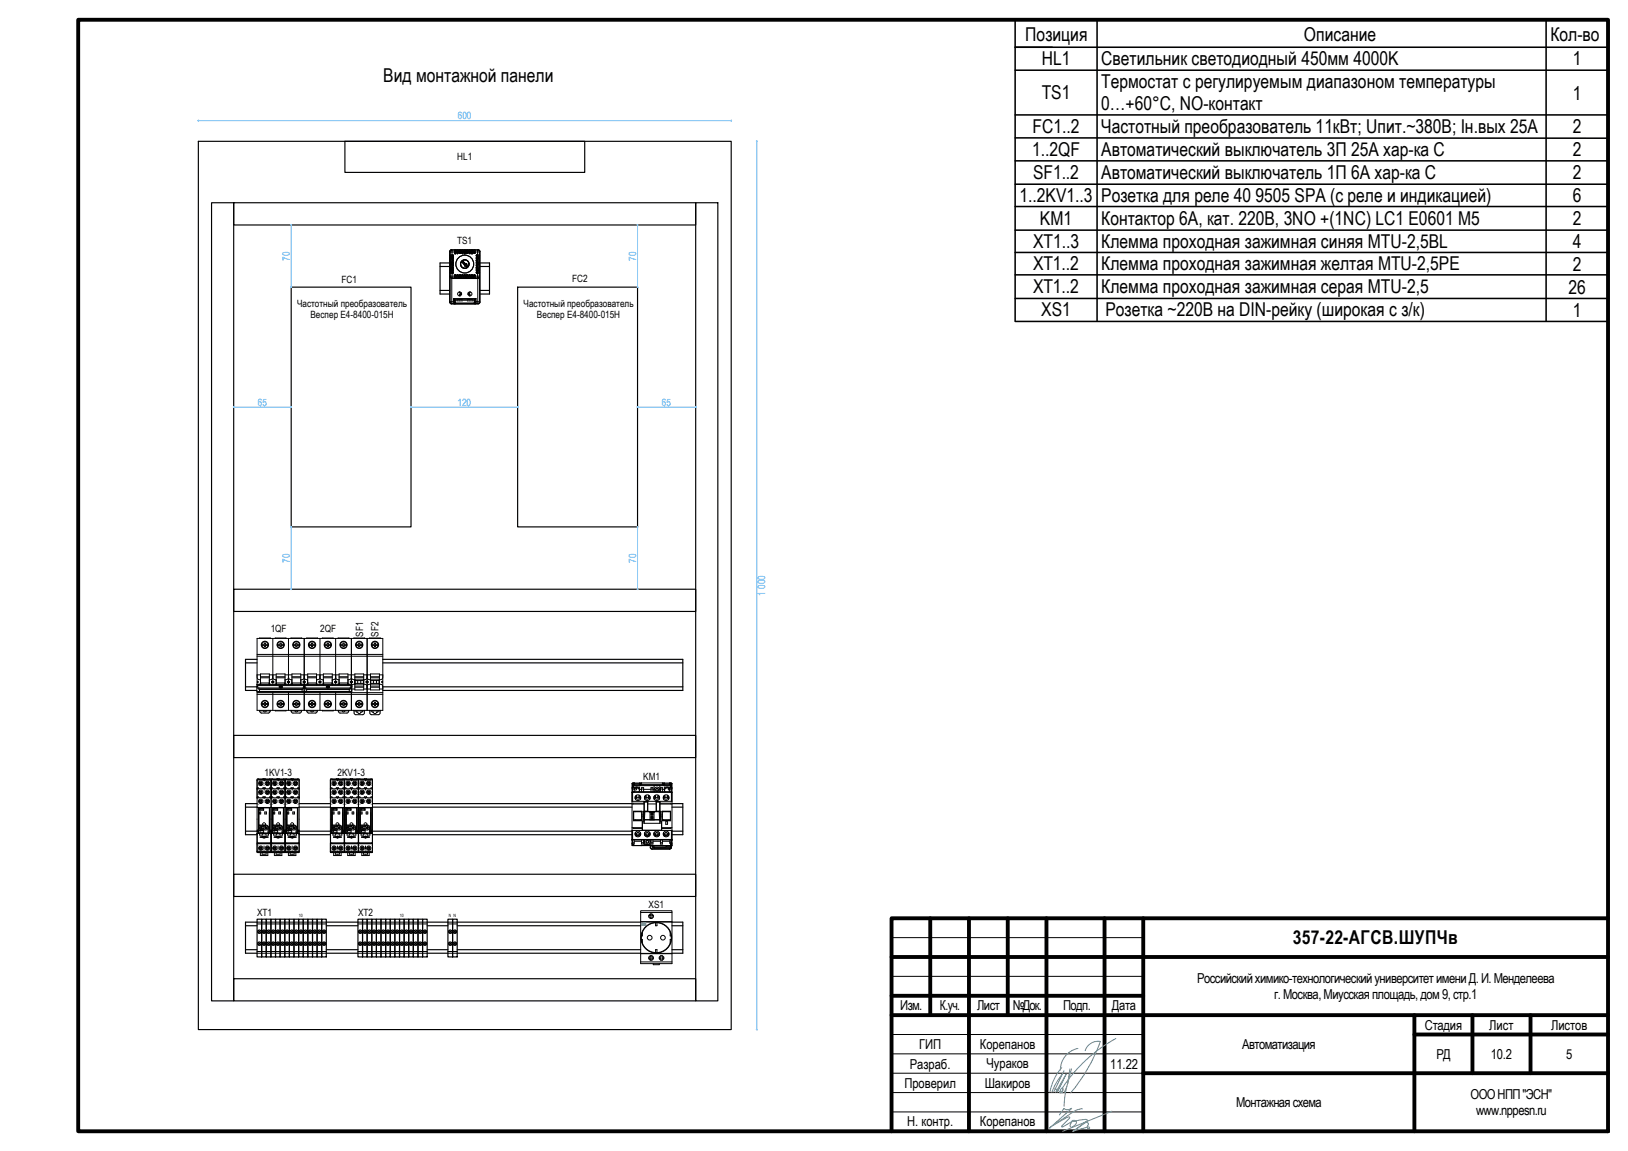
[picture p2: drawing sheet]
<svg xmlns="http://www.w3.org/2000/svg" width="420mm" height="297mm" viewBox="0 0 420 297" stroke-linecap="round" stroke-linejoin="round" font-family="sans-serif">
<defs><g id="words">
<g font-size="4.9">
<text x="264.6" y="10.6">Позиция</text>
<text x="336.5" y="10.6">Описание</text>
<text x="400.1" y="10.6">Кол-во</text>
<text x="268.9" y="16.8">HL1</text>
<text x="284.2" y="16.8">Светильник светодиодный 450мм 4000K</text>
<text x="405.9" y="16.9">1</text>
<text x="98.9" y="21.2">Вид монтажной панели</text>
<text x="284.2" y="22.8">Термостат с регулируемым диапазоном температуры</text>
<text x="268.8" y="25.6">TS1</text>
<text x="284.2" y="28.5">0…+60°C, NO-контакт</text>
<text x="405.9" y="25.7">1</text>
<text x="266.5" y="34.3">FC1..2</text>
<text x="284.2" y="34.3">Частотный преобразователь 11кВт; Uпит.~380B; Iн.вых 25А</text>
<text x="405.9" y="34.4">2</text>
<text x="266.4" y="40.2">1..2QF</text>
<text x="284.2" y="40.2">Автоматический выключатель 3П 25А хар-ка C</text>
<text x="405.9" y="40.3">2</text>
<text x="266.6" y="46.2">SF1..2</text>
<text x="284.2" y="46.2">Автоматический выключатель 1П 6А хар-ка C</text>
<text x="405.9" y="46.3">2</text>
<text x="263.1" y="52.2">1..2KV1..3</text>
<text x="284.2" y="52.2">Розетка для реле 40 9505 SPA (с реле и индикацией)</text>
<text x="405.9" y="52.2">6</text>
<text x="268.4" y="58.1">KM1</text>
<text x="284.2" y="58.1">Контактор 6А, кат. 220В, 3NO +(1NС) LC1 E0601 M5</text>
<text x="405.9" y="58.2">2</text>
<text x="266.6" y="64">XT1..3</text>
<text x="284.2" y="64">Клемма проходная зажимная cиняя MTU-2,5BL</text>
<text x="405.9" y="64.1">4</text>
<text x="266.6" y="69.8">XT1..2</text>
<text x="284.2" y="69.8">Клемма проходная зажимная желтая MTU-2,5PE</text>
<text x="405.9" y="69.9">2</text>
<text x="266.6" y="75.7">XT1..2</text>
<text x="284.2" y="75.7">Клемма проходная зажимная cерая MTU-2,5</text>
<text x="404.8" y="75.8">26</text>
<text x="268.7" y="81.6">XS1</text>
<text x="285.3" y="81.6">Розетка ~220В на DIN-рейку (широкая с з/к)</text>
<text x="405.9" y="81.7">1</text>
<text x="333.7" y="243.7">357-22-АГСВ.ШУПЧв</text>
</g>
<g font-size="3.5">
<text x="309" y="253.7">Российскийхимико-технологическийуниверситетимениД.И.Менделеева</text>
<text x="328.9" y="257.8">г.Москва,Миусскаяплощадь,дом9,стр.1</text>
<text x="232.4" y="260.7">Изм.</text>
<text x="242.6" y="260.7">К.уч.</text>
<text x="252.2" y="260.7">Лист</text>
<text x="261.4" y="260.7">№Док.</text>
<text x="274.4" y="260.7">Подп.</text>
<text x="287" y="260.7">Дата</text>
<text x="367.7" y="265.7">Стадия</text>
<text x="384.3" y="265.7">Лист</text>
<text x="400.3" y="265.7">Листов</text>
<text x="234.8" y="275.8">Разраб.</text>
<text x="237.2" y="270.6">ГИП</text>
<text x="252.9" y="270.6">Корепанов</text>
<text x="254.6" y="275.7">Чураков</text>
<text x="286.5" y="275.8">11.22</text>
<text x="320.6" y="270.7">Автоматизация</text>
<text x="370.7" y="273.2">РД</text>
<text x="384.8" y="273.2">10.2</text>
<text x="404.2" y="273.2">5</text>
<text x="233.4" y="280.7">Проверил</text>
<text x="254.1" y="280.7">Шакиров</text>
<text x="319.1" y="285.7">Монтажнаясхема</text>
<text x="379.5" y="283.6">ОООНПП&quot;ЭСН&quot;</text>
<text x="380.9" y="287.8">www.nppesn.ru</text>
<text x="234.1" y="290.6">Н. контр.</text>
<text x="252.9" y="290.6">Корепанов</text>
</g>
<g font-size="2.6" fill="#55f">
<text x="118.2" y="30.8">600</text>
<text x="74.8" y="67.2" transform="rotate(-90 74.8 67.2)">70</text>
<text x="164.2" y="67.2" transform="rotate(-90 164.2 67.2)">70</text>
<text x="66.6" y="104.7">65</text>
<text x="118.1" y="104.7">120</text>
<text x="170.8" y="104.7">65</text>
<text x="74.8" y="145.2" transform="rotate(-90 74.8 145.2)">70</text>
<text x="164.2" y="145.2" transform="rotate(-90 164.2 145.2)">70</text>
<text x="197.5" y="153.7" transform="rotate(-90 197.5 153.7)">1 000</text>
</g>
<g font-size="2.6">
<text x="118" y="41.4">HL1</text>
<text x="118" y="62.8">TS1</text>
<text x="88.1" y="72.9">FC1</text>
<text x="147.7" y="72.8">FC2</text>
<text x="76.7" y="79.1">Частотный преобразователь</text>
<text x="80.1" y="82.1">Веспер E4-8400-015Н</text>
<text x="135.1" y="79.1">Частотный преобразователь</text>
<text x="138.6" y="82.1">Веспер E4-8400-015Н</text>
<text x="69.9" y="163">1QF</text>
<text x="82.7" y="163">2QF</text>
<text x="93.8" y="164.3" transform="rotate(-90 93.8 164.3)">SF1</text>
<text x="97.7" y="164.3" transform="rotate(-90 97.7 164.3)">SF2</text>
<text x="68.3" y="200.2">1KV1-3</text>
<text x="87.1" y="200.2">2KV1-3</text>
<text x="166" y="201.2">KM1</text>
<text x="66.4" y="236.4">XT1</text>
<text x="92.4" y="236.4">XT2</text>
<text x="167.4" y="234.4">XS1</text>
</g>
<g font-size="1.1">
<text x="77.2" y="236.7">10</text>
<text x="103.2" y="236.7">10</text>
<text x="115.8" y="236.7">N N</text>
</g>
<g font-size=".4">
<text x="66.4" y="202.9">21</text>
<text x="66.5" y="201.7">6</text>
<text x="68" y="203">M</text>
<text x="68" y="202.4">O</text>
<text x="68.1" y="201.9">C</text>
<text x="69.6" y="202.9">11</text>
<text x="69.6" y="201.7">3</text>
<text x="70.1" y="202.9">21</text>
<text x="70.1" y="201.7">6</text>
<text x="71.7" y="203">M</text>
<text x="71.7" y="202.4">O</text>
<text x="71.7" y="201.9">C</text>
<text x="73.2" y="202.9">11</text>
<text x="73.3" y="201.7">3</text>
<text x="73.7" y="202.9">21</text>
<text x="73.8" y="201.7">6</text>
<text x="75.3" y="203">M</text>
<text x="75.3" y="201.9">C</text>
<text x="75.3" y="202.4">O</text>
<text x="76.8" y="202.9">11</text>
<text x="76.9" y="201.7">3</text>
<text x="85.4" y="202.9">21</text>
<text x="85.5" y="201.7">6</text>
<text x="87" y="203">M</text>
<text x="87" y="201.9">C</text>
<text x="87" y="202.4">O</text>
<text x="88.5" y="202.9">11</text>
<text x="88.6" y="201.7">3</text>
<text x="89" y="202.9">21</text>
<text x="89.1" y="201.7">6</text>
<text x="90.6" y="203">M</text>
<text x="90.6" y="201.9">C</text>
<text x="90.6" y="202.4">O</text>
<text x="92.1" y="202.9">11</text>
<text x="92.2" y="201.7">3</text>
<text x="92.6" y="202.9">21</text>
<text x="92.7" y="201.7">6</text>
<text x="94.2" y="203">M</text>
<text x="94.2" y="201.9">C</text>
<text x="94.2" y="202.4">O</text>
<text x="95.8" y="202.9">11</text>
<text x="95.8" y="201.7">3</text>
<text x="66.4" y="205.3">24</text>
<text x="66.5" y="207.6">22</text>
<text x="66.5" y="206.3">7</text>
<text x="66.5" y="204">5</text>
<text x="68.1" y="207.2">C</text>
<text x="68.1" y="204.7">O</text>
<text x="68.1" y="206.7">N</text>
<text x="68.1" y="204.2">N</text>
<text x="69.5" y="205.3">14</text>
<text x="69.5" y="207.6">12</text>
<text x="69.6" y="204">4</text>
<text x="69.6" y="206.3">2</text>
<text x="70.1" y="205.3">24</text>
<text x="70.1" y="207.6">22</text>
<text x="70.1" y="206.3">7</text>
<text x="70.1" y="204">5</text>
<text x="71.7" y="207.2">C</text>
<text x="71.7" y="204.7">O</text>
<text x="71.7" y="206.7">N</text>
<text x="71.7" y="204.2">N</text>
<text x="73.1" y="205.3">14</text>
<text x="73.2" y="207.6">12</text>
<text x="73.3" y="206.3">2</text>
<text x="73.3" y="204">4</text>
<text x="73.7" y="205.3">24</text>
<text x="73.7" y="207.6">22</text>
<text x="73.8" y="206.3">7</text>
<text x="73.8" y="204">5</text>
<text x="75.3" y="207.2">C</text>
<text x="75.3" y="204.7">O</text>
<text x="75.3" y="206.7">N</text>
<text x="75.3" y="204.2">N</text>
<text x="76.8" y="205.3">14</text>
<text x="76.8" y="207.6">12</text>
<text x="76.9" y="206.3">2</text>
<text x="76.9" y="204">4</text>
<text x="85.4" y="205.3">24</text>
<text x="85.4" y="207.6">22</text>
<text x="85.4" y="206.3">7</text>
<text x="85.4" y="204">5</text>
<text x="87" y="207.2">C</text>
<text x="87" y="204.7">O</text>
<text x="87" y="206.7">N</text>
<text x="87" y="204.2">N</text>
<text x="88.4" y="205.3">14</text>
<text x="88.5" y="207.6">12</text>
<text x="88.6" y="206.3">2</text>
<text x="88.6" y="204">4</text>
<text x="89" y="205.3">24</text>
<text x="89" y="207.6">22</text>
<text x="89.1" y="206.3">7</text>
<text x="89.1" y="204">5</text>
<text x="90.6" y="204.7">O</text>
<text x="90.6" y="207.2">C</text>
<text x="90.6" y="206.7">N</text>
<text x="90.6" y="204.2">N</text>
<text x="92.1" y="205.3">14</text>
<text x="92.1" y="207.6">12</text>
<text x="92.2" y="206.3">2</text>
<text x="92.2" y="204">4</text>
<text x="92.6" y="205.3">24</text>
<text x="92.6" y="207.6">22</text>
<text x="92.7" y="206.3">7</text>
<text x="92.7" y="204">5</text>
<text x="94.2" y="204.7">O</text>
<text x="94.2" y="207.2">C</text>
<text x="94.2" y="206.7">N</text>
<text x="94.2" y="204.2">N</text>
<text x="95.7" y="205.3">14</text>
<text x="95.7" y="207.6">12</text>
<text x="95.8" y="204">4</text>
<text x="95.8" y="206.3">2</text>
<text x="66.4" y="219.6">A2</text>
<text x="66.6" y="218.2">8</text>
<text x="67.7" y="219.6">COIL</text>
<text x="69.4" y="219.6">A1</text>
<text x="69.7" y="218.2">1</text>
<text x="70.1" y="219.6">A2</text>
<text x="70.2" y="218.2">8</text>
<text x="71.4" y="219.6">COIL</text>
<text x="73.1" y="219.6">A1</text>
<text x="73.3" y="218.2">1</text>
<text x="73.7" y="219.6">A2</text>
<text x="73.8" y="218.2">8</text>
<text x="75" y="219.6">COIL</text>
<text x="76.7" y="219.6">A1</text>
<text x="76.9" y="218.2">1</text>
<text x="85.4" y="219.6">A2</text>
<text x="85.5" y="218.2">8</text>
<text x="86.7" y="219.6">COIL</text>
<text x="88.4" y="219.6">A1</text>
<text x="88.6" y="218.2">1</text>
<text x="89" y="219.6">A2</text>
<text x="89.1" y="218.2">8</text>
<text x="90.3" y="219.6">COIL</text>
<text x="92" y="219.6">A1</text>
<text x="92.2" y="218.2">1</text>
<text x="92.6" y="219.6">A2</text>
<text x="92.7" y="218.2">8</text>
<text x="93.9" y="219.6">COIL</text>
<text x="95.6" y="219.6">A1</text>
<text x="95.8" y="218.2">1</text>
</g>
</g></defs>
<g fill="none" stroke="#000" stroke-width="1">
<path d="M20.2 5.1h394.8v286.9h-394.8zM240.1 237v25M250.1 237v55M260.1 237v25M270.1 237v55M285.1 237v55M295.1 237v55M415 237h-184.9v55M230.1 247h184.9M230.1 257h65M230.1 262h184.9M295.1 277h119.9"/>
<path d="M365 262v30M365 267h50M380 262v15M395 262v15"/>
</g>
<path d="M230.1 242h65M230.1 252h65M230.1 267h65M230.1 277h65M230.1 272h65M230.1 287h65M230.1 282h65" fill="none" stroke="#000" stroke-width=".26"/>
<g fill="none" stroke="#3dad99" stroke-width=".26">
<path d="M274 275.5a13 13 0 0 0-3 6.4M274.2 277.2a15 15 0 0 0-2.7 4.8M274.6 276.3l-2.7 5.6M275.6 279.6a21.6 21.6 0 0 0-1 5.9M276.1 275.9l-.5 3.7M276.5 275.8l-.9 3.8M278.2 270.6a5.6 5.6 0 0 0-4.5 5.5M280.1 271.1a3.5 3.5 0 0 1 3.9-2.3 42.7 42.7 0 0 1-7.7 13.2M288 268a38.6 38.6 0 0 0-13.8 12.8M271.9 290.3l4-2.1 .1 .4-2 2.2h.3l2.1-1.3-.2 1 .1 .3 .3 .1 .8-.5a.7 .7 0 0 0 .4-1 .7 .7 0 0 0-1.1-.1l.1 .2 3.3-.6h.5v.3l-3.7 2.8M272.2 281a.66 .66 0 0 1 .7 .7M272.9 281.9l2.3-4.7-2.8 4.8"/>
<path d="M273.6 281.6l-.2 .4M274 280.8l.3 .1-.1 .6-.5 .6-.1-.4zM274.1 281.6l-.7 .4M274.3 281l-.1 1.1M275.3 280.4l-.7 1.7M279.3 286.2l-.1-.1-1.8 .6-6.5 4.4 5.7-5.1a1.59 1.59 0 0 1-2 .1l-1.2 1.6M280.9 290.3l-.3 .6 .3 .4a.26 .26 0 0 0 .3-.3 .26 .26 0 0 0-.4-.2l-4 1.2M280.9 290.3a.46 .46 0 0 0-.2-.6 .46 .46 0 0 0-.5 0l-3.2 2.3M287 286.8l-12.8 5.2"/>
</g>
<g fill="#a80f02">
<path d="M165.5 238.4h.2v.4h-.2z"/>
<path d="M165.5 238.1l.2 .2z"/>
</g>
<g fill="#a80f02">
<path d="M165.7 238.4h.4v.1h-.2l.2 .3h-.4z" fill-rule="evenodd"/>
<path d="M166.2 238.1h.2v.3l.4-.3-.2 .3 .2 .4-.4-.3-.2 .3z" fill-rule="evenodd"/>
</g>
<path d="M165.7 238.1h.4v.2h-.4z" fill="#7f7f7f"/>
<g fill="none" stroke="#000" stroke-width=".3">
<path d="M51.2 36.5h137.5v229.2h-137.5zM89 36.5h61.9v8h-61.9zM54.6 52.3h5.7v206h-5.7zM60.3 52.3h119.2v5.8h-119.2zM179.5 52.3h5.8v206h-5.8zM75.2 74.1h30.9v61.9h-30.9zM113.6 75h2.5M113.6 68.8h2.5M116.1 67.9h-2.5v8h2.5M123.9 75h2.4M123.9 67.9h2.4v8h-2.4M123.9 68.8h2.4"/>
<path d="M133.6 74.1h30.9v61.9h-30.9zM60.3 152.1h119.2v5.7h-119.2zM63.4 177.2h2.9M63.4 171.1h2.9M66.3 170.2h-2.9v8h2.9M98.8 177.2h77.4M98.8 170.2h77.4v8h-77.4M98.8 171.1h77.4M60.3 189.8h119.2v5.7h-119.2zM63.4 214.5h2.9M63.4 208.3h2.9M66.3 207.4h-2.9v8h2.9"/>
<path d="M77.2 215.4h8.1M77.2 207.4h8.1M77.2 208.3h8.1M77.2 214.5h8.1M96.1 207.4h67M96.1 215.4h67M96.1 208.3h67M96.1 214.5h67M173.4 207.4h2.8v8h-2.8M173.4 208.3h2.8M173.4 214.5h2.8M60.3 225.6h119.2v5.8h-119.2z"/>
<path d="M63.4 238.9h2.9M66.3 237.2h1.2v9.8h-1.2zM66.3 238h-2.9v8h2.9M67.5 237.2h1.2v9.8h-1.2zM68.7 237.2h1.2v9.8h-1.2zM69.9 237.2h1.2v9.8h-1.2zM71.1 237.2h1.2v9.8h-1.2zM72.3 237.2h1.2v9.8h-1.2zM73.5 237.2h1.2v9.8h-1.2zM74.7 237.2h1.2v9.8h-1.2zM75.9 237.2h1.2v9.8h-1.2zM77.1 237.2h1.2v9.8h-1.2z"/>
<path d="M78.3 237.2h1.1v9.8h-1.1zM79.4 237.2h1.3v9.8h-1.3zM80.7 237.2h1.1v9.8h-1.1zM81.8 237.2h1.2v9.8h-1.2zM83 237.2h1.2v9.8h-1.2zM84.2 238h8.2M84.2 238.9h8.2M92.4 237.2h1.2v9.8h-1.2zM93.6 237.2h1.2v9.8h-1.2zM94.8 237.2h1.2v9.8h-1.2zM96 237.2h1.1v9.8h-1.1zM97.1 237.2h1.2v9.8h-1.2z"/>
<path d="M98.3 237.2h1.2v9.8h-1.2zM99.5 237.2h1.2v9.8h-1.2zM100.7 237.2h1.2v9.8h-1.2zM101.9 237.2h1.2v9.8h-1.2zM103.1 237.2h1.2v9.8h-1.2zM104.3 237.2h1.2v9.8h-1.2zM105.5 237.2h1.2v9.8h-1.2zM106.7 237.2h1.2v9.8h-1.2zM107.9 237.2h1.2v9.8h-1.2zM109.1 237.2h1.1v9.8h-1.1zM110.2 238h5.4M110.2 238.9h5.4"/>
<path d="M115.6 237.2h1.2v9.8h-1.2zM116.8 237.2h1.2v9.8h-1.2zM118 238h47.3M118 238.9h47.3M173.4 238h2.8v8h-2.8M173.4 238.9h2.8M60.3 252.6h119.2v5.7h-119.2zM63.4 245.1h2.9M66.6 240.1l.7 .6M66.6 243.2l.7 .6M67.3 240.1l-.7 .6M67.3 243.2l-.7 .6"/>
<path d="M67.8 240.1l.6 .6M67.8 243.2l.6 .6M68.4 240.1l-.6 .6M68.4 243.2l-.6 .6M69 240.1l.6 .6M69 243.2l.6 .6M69.6 240.1l-.6 .6M69.6 243.2l-.6 .6M70.2 240.1l.6 .6M70.2 243.2l.6 .6M70.8 240.1l-.6 .6M70.8 243.2l-.6 .6"/>
<path d="M71.4 240.1l.6 .6M71.4 243.2l.6 .6M72 240.1l-.6 .6M72 243.2l-.6 .6M72.6 240.1l.6 .6M72.6 243.2l.6 .6M73.2 240.1l-.6 .6M73.2 243.2l-.6 .6M73.8 240.1l.6 .6M73.8 243.2l.6 .6M74.4 240.1l-.6 .6M74.4 243.2l-.6 .6"/>
<path d="M75 240.1l.6 .6M75 243.2l.6 .6M75.6 240.1l-.6 .6M75.6 243.2l-.6 .6M76.2 240.1l.6 .6M76.2 243.2l.6 .6M76.8 240.1l-.6 .6M76.8 243.2l-.6 .6M77.4 240.1l.6 .6M77.4 243.2l.6 .6M78 240.1l-.6 .6M78 243.2l-.6 .6"/>
<path d="M78.6 240.1l.6 .6M78.6 243.2l.6 .6M79.2 240.1l-.6 .6M79.2 243.2l-.6 .6M79.7 240.1l.7 .6M79.7 243.2l.7 .6M80.4 240.1l-.7 .6M80.4 243.2l-.7 .6M80.9 240.1l.6 .6M80.9 243.2l.6 .6M81.5 240.1l-.6 .6M81.5 243.2l-.6 .6"/>
<path d="M82.1 240.1l.7 .6M82.1 243.2l.7 .6M82.8 240.1l-.7 .6M82.8 243.2l-.7 .6M83.3 240.1l.6 .6M83.3 243.2l.6 .6M83.9 240.1l-.6 .6M83.9 243.2l-.6 .6M84.2 246h8.2M84.2 245.1h8.2M92.7 240.1l.6 .6M92.7 243.2l.6 .6"/>
<path d="M93.3 240.1l-.6 .6M93.3 243.2l-.6 .6M93.9 240.1l.6 .6M93.9 243.2l.6 .6M94.5 240.1l-.6 .6M94.5 243.2l-.6 .6M95 240.1l.7 .6M95 243.2l.7 .6M95.7 240.1l-.7 .6M95.7 243.2l-.7 .6M96.2 240.1l.6 .6M96.2 243.2l.6 .6"/>
<path d="M96.8 240.1l-.6 .6M96.8 243.2l-.6 .6M97.4 240.1l.7 .6M97.4 243.2l.7 .6M98.1 240.1l-.7 .6M98.1 243.2l-.7 .6M98.6 240.1l.6 .6M98.6 243.2l.6 .6M99.2 240.1l-.6 .6M99.2 243.2l-.6 .6M99.8 240.1l.6 .6M99.8 243.2l.6 .6"/>
<path d="M100.4 240.1l-.6 .6M100.4 243.2l-.6 .6M101 240.1l.6 .6M101 243.2l.6 .6M101.6 240.1l-.6 .6M101.6 243.2l-.6 .6M102.2 240.1l.6 .6M102.2 243.2l.6 .6M102.8 240.1l-.6 .6M102.8 243.2l-.6 .6M103.4 240.1l.6 .6M103.4 243.2l.6 .6"/>
<path d="M104 240.1l-.6 .6M104 243.2l-.6 .6M104.6 240.1l.6 .6M104.6 243.2l.6 .6M105.2 240.1l-.6 .6M105.2 243.2l-.6 .6M105.8 240.1l.6 .6M105.8 243.2l.6 .6M106.4 240.1l-.6 .6M106.4 243.2l-.6 .6M107 240.1l.6 .6M107 243.2l.6 .6"/>
<path d="M107.6 240.1l-.6 .6M107.6 243.2l-.6 .6M108.2 240.1l.6 .6M108.2 243.2l.6 .6M108.8 240.1l-.6 .6M108.8 243.2l-.6 .6M109.4 240.1l.6 .6M109.4 243.2l.6 .6M110 240.1l-.6 .6M110 243.2l-.6 .6M110.2 246h5.4M110.2 245.1h5.4"/>
<path d="M115.9 240.1l.6 .6M115.9 243.2l.6 .6M116.5 240.1l-.6 .6M116.5 243.2l-.6 .6M117.1 240.1l.6 .6M117.1 243.2l.6 .6M117.7 240.1l-.6 .6M117.7 243.2l-.6 .6M118 246h47.3M118 245.1h47.3M173.4 245.1h2.8"/>
<circle cx="66.9" cy="240.4" r=".44"/>
<circle cx="66.9" cy="243.5" r=".44"/>
<circle cx="68.1" cy="240.4" r=".44"/>
<circle cx="68.1" cy="243.5" r=".44"/>
<circle cx="69.3" cy="240.4" r=".43"/>
<circle cx="69.3" cy="243.5" r=".43"/>
<circle cx="70.5" cy="240.4" r=".44"/>
<circle cx="70.5" cy="243.5" r=".44"/>
<circle cx="71.7" cy="240.4" r=".44"/>
<circle cx="71.7" cy="243.5" r=".44"/>
<circle cx="72.9" cy="240.4" r=".43"/>
<circle cx="72.9" cy="243.5" r=".43"/>
<circle cx="74.1" cy="240.4" r=".43"/>
<circle cx="74.1" cy="243.5" r=".43"/>
<circle cx="75.3" cy="240.4" r=".44"/>
<circle cx="75.3" cy="243.5" r=".44"/>
<circle cx="76.5" cy="240.4" r=".44"/>
<circle cx="76.5" cy="243.5" r=".44"/>
<circle cx="77.7" cy="240.4" r=".43"/>
<circle cx="77.7" cy="243.5" r=".43"/>
<circle cx="78.9" cy="240.4" r=".44"/>
<circle cx="78.9" cy="243.5" r=".44"/>
<circle cx="80" cy="240.4" r=".44"/>
<circle cx="80" cy="243.5" r=".44"/>
<circle cx="81.2" cy="240.4" r=".43"/>
<circle cx="81.2" cy="243.5" r=".43"/>
<circle cx="82.4" cy="240.4" r=".44"/>
<circle cx="82.4" cy="243.5" r=".44"/>
<circle cx="83.6" cy="240.4" r=".44"/>
<circle cx="83.6" cy="243.5" r=".44"/>
<circle cx="93" cy="240.4" r=".43"/>
<circle cx="93" cy="243.5" r=".43"/>
<circle cx="94.2" cy="240.4" r=".44"/>
<circle cx="94.2" cy="243.5" r=".44"/>
<circle cx="95.4" cy="240.4" r=".44"/>
<circle cx="95.4" cy="243.5" r=".44"/>
<circle cx="96.5" cy="240.4" r=".43"/>
<circle cx="96.5" cy="243.5" r=".43"/>
<circle cx="97.7" cy="240.4" r=".44"/>
<circle cx="97.7" cy="243.5" r=".44"/>
<circle cx="98.9" cy="240.4" r=".44"/>
<circle cx="98.9" cy="243.5" r=".44"/>
<circle cx="100.1" cy="240.4" r=".43"/>
<circle cx="100.1" cy="243.5" r=".43"/>
<circle cx="101.3" cy="240.4" r=".44"/>
<circle cx="101.3" cy="243.5" r=".44"/>
<circle cx="102.5" cy="240.4" r=".44"/>
<circle cx="102.5" cy="243.5" r=".44"/>
<circle cx="103.7" cy="240.4" r=".43"/>
<circle cx="103.7" cy="243.5" r=".43"/>
<circle cx="104.9" cy="240.4" r=".44"/>
<circle cx="104.9" cy="243.5" r=".44"/>
<circle cx="106.1" cy="240.4" r=".44"/>
<circle cx="106.1" cy="243.5" r=".44"/>
<circle cx="107.3" cy="240.4" r=".43"/>
<circle cx="107.3" cy="243.5" r=".43"/>
<circle cx="108.5" cy="240.4" r=".44"/>
<circle cx="108.5" cy="243.5" r=".44"/>
<circle cx="109.7" cy="240.4" r=".44"/>
<circle cx="109.7" cy="243.5" r=".44"/>
<circle cx="116.2" cy="240.4" r=".44"/>
<circle cx="116.2" cy="243.5" r=".44"/>
<circle cx="117.4" cy="240.4" r=".43"/>
<circle cx="117.4" cy="243.5" r=".43"/>
</g>
<g fill="none" stroke="#000" stroke-width=".26">
<path d="M116.1 64.9v13.1M116.1 78l.4 .4M116.1 64.9l.1 .1M116.1 68.6h.7M116.1 68.6h.1M116.1 70.4l.6 .1M116.1 69.2l.8 .1M116.1 70.4l.1 .1M116.1 66.7l.1 .1M116.1 66.7h.7M116.1 69.2l.1 .1M116.1 65.9v.2"/>
<path d="M116.1 66.5v.2M116.1 67.1v.2M116.1 67.7v.2M116.1 68.3v.3M116.1 69v.2M116.1 69.6v.2M116.1 70.2v.2M116.1 69.8l.6 .1M116.1 67.3h.6M116.1 69.8l.1 .1M116.1 67.3l.1 .1M116.1 66.1l.6 .1"/>
<path d="M116.1 66.1l.1 .1M116.1 67.9l.1 .1M116.1 67.9h.6M116.2 71.3l.1 .3 .3 .2M116.2 71.3v6.6M116.2 71.3l.1 .4 .3 .1M116.2 77.9l-.1 .1M116.2 77.9l.4 .4M116.2 65h1.1M116.2 65v.8M116.2 69.9v.2M116.2 69.5l-.1 .1"/>
<path d="M116.2 65.8h.5M116.2 69.5h.5M116.2 70.1l-.1 .1M116.2 71.3l.5 .4M116.2 70.5h.5M116.2 69.9h.5M116.2 66.8h.5M116.2 66.2h.5M116.2 67.4h.5M116.2 69.3h.5M116.2 67.6h.5M116.2 68v.3"/>
<path d="M116.2 69.3v.2M116.2 70.5v.8M116.2 66.4l-.1 .1M116.2 68.6h.5M116.2 68h.5M116.2 66.2v.2M116.2 68.6v.3M116.2 65.8l-.1 .1M116.2 67l-.1 .1M116.2 66.8v.2M116.2 67.4v.2M116.2 67.6l-.1 .1"/>
<path d="M116.2 68.9l-.1 .1M116.2 71.3h.1M116.2 68.3h-.1M116.5 64.4h.1M116.5 64.4l-.4 .5M116.5 64.4h6.9M116.5 64.4l.2 .2M116.6 69.1l.3 .1M116.6 78.3l-.1 .1M116.6 69.8h.1M116.6 70.4h.1M116.6 65.9v.2"/>
<path d="M116.6 66.5l.2 .2M116.6 69.6v.2M116.6 78.3h.4M116.6 69v.2h.3M116.6 70.2v.2M116.6 71.8h6.7M116.6 71.8v6.5M116.7 69.5l-.6 .1M116.7 69.5h.2M116.7 64.6v1.2M116.7 67h-.5M116.7 70.1l-.6 .1"/>
<path d="M116.7 70.5h.2M116.7 70.1h-.5M116.7 64.6l-.5 .4M116.7 68.3h-.5M116.7 68.9h-.5M116.7 66.4h-.5M116.7 66.4l-.6 .1M116.7 65.8h.2M116.7 66.4h.2M116.7 67h.2M116.7 67.6h.2M116.7 68.3h.2"/>
<path d="M116.7 68.9h.2M116.7 66.2v.2M116.7 66.8v.2M116.7 67.4v.2M116.7 68v.3M116.7 68.6v.3M116.7 69.3v.2M116.7 69.9v.2M116.7 70.5v1.2M116.7 66.8h.2M116.7 68h.2M116.7 68.6h.2"/>
<path d="M116.7 69.3h.2M116.7 65.8l-.6 .1M116.7 64.6h.6M116.7 71.7l-.1 .1M116.7 69.5l-.1 .3M116.7 67.1v.2M116.7 67.7v.2M116.7 68.3v.3M116.7 67.3l.1 .1M116.7 67.9l.1 .1M116.8 66.7v.1M116.8 67l-.7 .1"/>
<path d="M116.8 67.6l-.7 .1M116.8 68.3h-.7M116.8 68.9l-.7 .1M116.9 68.6h.1M116.9 68.9h.1M116.9 70.5h.1M116.9 70.1l.1 .1M116.9 69.5l.1 .1M116.9 68.9l.1 .1M116.9 68.3l.1 .1M116.9 67.6l.1 .2M116.9 67l.1 .1"/>
<path d="M116.9 66.4l.1 .1M116.9 65.8l.1 .1M116.9 70.1l.1 .2M116.9 69.3h.1M116.9 66h.1M116.9 70.1h-.2M116.9 69.5h.1M116.9 66v.2M116.9 66.4v.4M116.9 67v.4M116.9 70.1h.1M116.9 66.2h.1"/>
<path d="M116.9 69.9h.1M116.9 65.8h.1M116.9 67.6h.1M116.9 67.4h-.2M116.9 69.9h-.2M116.9 68h.1M116.9 68.3h.1M116.9 66.2h-.2M116.9 69.2v.1M116.9 67l.1 .4M117 69h.1M117 69.2h.1"/>
<path d="M117 67.3h.1M117 68.5h.1M117 69.2l-.1 .1M117 66v.1M117 67.1h.1M117 70.4h.1M117 66.7h.1M117 70.4l-.1 .1M117 69.8l-.1 .1M117 68.5l-.1 .1M117 67.9l-.1 .1M117 67.3l-.1 .1"/>
<path d="M117 66.7l-.1 .1M117 66.1l-.1 .1M117 65.9v.2M117 66.5v.2M117 67.1v.2M117 67.8v.1M117 68.4v.1M117 69v.2M117 69.6v.2M117 70.2v.2M117 69.6h.1M117 70.2v.1"/>
<path d="M117 68.4h.1M117 67.8h.1M117 66.5h.1M117 77.9h.2M117 77.9v.4M117 78.3l.2 .1M117 77.9h-.8M117.1 77l.3 .3M117.1 77l.2 .4M117.1 77h5.8v.9M117.1 77l-.1 .9M117.2 77.9v.2"/>
<path d="M117.2 78.1l.2 .1M117.2 78.1l-.2 .2M117.3 65.3l.1 .1M117.3 71v.3h-1.1M117.3 71v.8M117.3 77.4l.1 .2M117.3 77.4l-.1 .5M117.3 65v.3M117.3 65.2v.1M117.3 71.1h.4M117.3 64.6v.4M117.3 65.2l.1 .2"/>
<path d="M117.3 71.7v.1M117.4 64.5l-.1 .5M117.4 64.5l-.1 .1M117.4 65h.2M117.4 64.5h.2M117.4 78.2h.1M117.4 78.2l-.2 .2M117.4 77.3l-.1 .1M117.4 77.3l.1 .1M117.4 77.3h5.1M117.4 65.4h.1M117.4 70.9v.1"/>
<path d="M117.4 70.9l-.1 .1M117.4 70.9h.1M117.4 71l-.1 .1M117.4 71h.1M117.4 65l-.1 .3M117.4 77.6h.1M117.4 77.6v.6M117.5 78.2l-.3 .2M117.5 78.2h.1M117.5 78.2h4.9M117.5 77.4l-.1 .2M117.5 77.4v.2"/>
<path d="M117.5 77.6v.6M117.5 65.4h.1M117.5 70.9l.2 .1M117.5 71l.2 .1M117.5 70.9v.1M117.6 64.5l.1 .5M117.6 64.5l.1 .1M117.7 65.2v.1M117.7 64.6h.2M117.7 65v.3M117.7 65.2l-.2 .2M117.7 71.1l-.1 .7z"/>
<path d="M117.7 64.6v.4M117.7 65.3l-.2 .1M117.7 65h.2M117.9 65.3l.1 .1M117.9 71l.1 .8zM117.9 64.6v.4M117.9 65.2l.1 .2M117.9 71.1h.4M117.9 65.2v.1M117.9 65v.3M117.9 77.4h1.4v.2h-1.4zM118 65h.2"/>
<path d="M118 64.5l-.1 .5M118 64.5l-.1 .1M118 64.5h.2M118 71h.2M118 70.9l-.1 .1M118 71l-.1 .1M118 65.4h.1M118 70.9v.1M118 70.9h.2M118.1 65l-.1 .3M118.2 71l.1 .1M118.2 70.9l.1 .1"/>
<path d="M118.2 70.9v.1M118.2 64.5l.1 .5M118.2 64.5l.1 .1M118.3 65.2v.1M118.3 64.6h.2M118.3 65v.3M118.3 64.6v.4M118.3 65.2l-.1 .2M118.3 71.1l-.1 .7M118.3 71.7l-.1 .1M118.3 65.3l-.3 .1M118.3 65h.2"/>
<path d="M118.3 71v.7M118.3 71v.1M118.5 65.3l.1 .1M118.5 71l.1 .8zM118.5 64.6v.4M118.5 65.2l.1 .2M118.5 71.1h.2M118.5 65v.3M118.6 65.3l.2 .1M118.6 75.3l.2 .3M118.6 64.5l-.1 .5M118.6 64.5l-.1 .1"/>
<path d="M118.6 65h.2M118.6 64.5h.2M118.6 70.9v.1M118.6 70.9l-.1 .1M118.6 70.9h.2M118.6 71h.2M118.6 76l.2-.1-.2 .2 .1 .2zM118.6 71l-.1 .1M118.7 71.1l.1-.1-.1 .1M118.7 71.1h.1M118.8 65l-.2 .3M118.8 71l.1 .1"/>
<path d="M118.8 70.9l.1 .1M118.8 75.6h.3zM118.8 75.9h.1M118.8 70.9v.1M118.8 64.5l.1 .5M118.8 64.5l.1 .1M118.9 68.3h.1M118.9 65v.3M118.9 65.3l-.1 .1M118.9 64.6v.4M118.9 65h.2M118.9 71v.8z"/>
<path d="M118.9 65.2l-.1 .2M118.9 64.6h.3M119.1 65.3l.1 .1M119.1 65v.3M119.1 75.9h-.3M119.1 71l.1 .7M119.1 71l.1 .8M119.2 64.6l-.1 .4M119.2 65.3h.1M119.2 65.2l.1 .2M119.2 65.2l-.1 .1M119.2 71.7v.1"/>
<path d="M119.2 64.5v.7M119.2 65h.2l-.1 .3M119.2 64.5v.1M119.2 64.5h.3M119.2 70.9l-.1 .1M119.2 65.4h.2M119.2 70.9h.2M119.2 70.9l.1 .1M119.3 71l-.1 .1M119.3 71h.1M119.4 70.9l.1 .1M119.4 71l.1 .1"/>
<path d="M119.4 65.4h.1M119.4 70.9v.1M119.5 64.5v.7M119.5 64.5v.1M119.5 71l-.3 .2M119.5 64.6h.3M119.5 64.6v.4M119.5 65.2l-.1 .2M119.5 65.2v.1M119.5 71.7v.1M119.5 65.3l-.1 .1M119.5 65h.2"/>
<path d="M119.5 65v.3M119.5 71v.7M119.5 71v.8M119.7 65.3l.2 .1M119.7 71l.1 .8zM119.7 68.2l.2 .2M119.8 65.2l.1 .2M119.8 64.6l-.1 .4M119.8 65l-.1 .3M119.8 65.2l-.1 .1M119.8 68.2h-.1M119.8 68.2l.1 .4 .7 .2-.2-.7-.1 .1-1-.8-.1 .2 .5 .6"/>
<path d="M119.8 64.5v.5M119.8 64.5v.1M119.8 64.5h.3M119.9 70.9l-.2 .1M119.9 70.9v.1M119.9 71h.1M119.9 65.4h.1M119.9 70.9h.1M119.9 71l-.1 .1M120 65.3l.1-.3h-.3l.1 .3M120 70.9l.2 .1M120 71l.1 .1"/>
<path d="M120 70.9v.1M120 65.4h-.1M120 65.4h.1M120.1 64.5v.5M120.1 64.5v.1M120.1 64.6l.1 .4M120.1 65.2l-.1 .2M120.1 65.2l.1 .1M120.1 64.6h.3M120.1 65l.1 .3M120.1 71.1v.7M120.1 71.7v.1"/>
<path d="M120.2 65.3l-.2 .1M120.2 65h.2M120.2 71l-.1 .7M120.2 71l-.1 .1M120.2 68.1h.3l.1 .7-.7-.1v-.3M120.2 68.1h.2l.2 .6-.7-.1 .1-.2-.8-.8 .2-.2 .9 .8-1-.8-.1 .2 .6 .6M120.4 65.3l.3 .1M120.4 64.6v.4M120.4 65.2l.1 .2M120.4 71v.7M120.4 71v.8M120.4 65v.3"/>
<path d="M120.4 71.7v.1M120.4 71l.4 .2M120.5 64.5l-.1 .5M120.5 64.5l-.1 .1M120.5 64.5h.2M120.5 70.9l-.1 .1M120.5 70.9h.2M120.5 70.9v.1M120.5 71h.1M120.5 71l-.1 .1M120.6 77.4h1.3l.1 .2h-1.4zM120.6 71l.2 .1"/>
<path d="M120.7 70.9l.1 .1M120.7 70.9l-.1 .1M120.7 64.5l.1 .5M120.7 64.5l.1 .1M120.7 65h-.2l.1 .3M120.7 65.3h-.1M120.8 65v.3M120.8 65.3l-.1 .1M120.8 65h.2M120.8 71l-.1 .8zM120.8 64.6v.4M120.8 65.2l-.2 .2"/>
<path d="M120.8 64.6h.2M120.8 75.9h.3zM120.8 75.6h.3zM121 68h.1M121 65.3l.1 .1M121 65v.3M121 71v.7M121 71v.1M121 65.2l.1 .2M121 64.6v.4M121 71.1v.7M121 65.2v.1"/>
<path d="M121 71.7v.1M121 68a1.09 1.09 0 0 1-.9 1.2 1.09 1.09 0 0 1-1.2-.9M121 68a1.09 1.09 0 0 0-1.2-.9 1.09 1.09 0 0 0-.9 1.2M121.1 71l.1 .1M121.1 64.5h.2M121.1 64.5l-.1 .7M121.1 64.5l-.1 .1M121.1 65h.2M121.1 70.9l-.1 .1M121.1 75.9l.2 .2-.1 .2M121.1 75.9l.2 .3-.1 .1M121.1 70.9h.2"/>
<path d="M121.1 75.9h.1M121.1 70.9v.1M121.1 71l-.1 .1M121.1 71h.2M121.1 65l.2 .3M121.2 71.1h.2M121.2 71.1h.1M121.3 70.9l.1 .1M121.3 65.4h.1M121.3 71l.1 .1M121.3 70.9v.1M121.3 75.3l-.2 .3z"/>
<path d="M121.3 65.3l-.2 .1M121.3 64.5l.1 .5M121.3 64.5l.1 .1M121.4 65.3l-.1 .1M121.4 65h.2M121.4 64.6v.4M121.4 65.2l-.1 .2M121.4 71v.7M121.4 64.6h.2M121.4 65v.3M121.4 71l-.1 .8M121.4 71.7l-.1 .1"/>
<path d="M121.6 65.3l.1 .1M121.6 71v.1M121.6 65.2l.1 .2M121.6 65v.3M121.6 65.2v.1M121.6 64.6v.4M121.6 71.1h.4M121.6 71.1l.1 .7zM121.7 64.5l-.1 .5M121.7 64.5l-.1 .1M121.7 64.5h.2M121.7 65h.2"/>
<path d="M121.7 70.9l-.1 .1M121.7 70.9h.2M121.7 71l-.1 .1M121.7 70.9v.1M121.7 71h.2M121.7 65.4h.1M121.8 65l.1 .3M121.9 70.9l.1 .1M121.9 71l.1 .1M121.9 65.4h.1M121.9 65.4h-.2M121.9 70.9v.1"/>
<path d="M121.9 64.5l.1 .5M121.9 64.5l.1 .1M122 64.6h.2M122 65v.3M122 65.2l-.1 .2M122 64.6v.4M122 65.2v.1M122 65.3l-.1 .1M122 65h.2M122 71v.8zM122 71v.1M122.2 65.3l.3 .1"/>
<path d="M122.2 71v.7M122.2 65v.3M122.2 65.2l.2 .2M122.2 71.1h.4M122.2 64.6v.4M122.2 71l.1 .8M122.2 71.7l.1 .1M122.3 64.5l-.1 .5M122.3 64.5l-.1 .1M122.3 64.5h.2M122.3 65h.2l.1 .3M122.4 70.9l-.2 .1"/>
<path d="M122.4 70.9h.1M122.4 70.9v.1M122.4 71l-.2 .1M122.4 77.6h.1M122.4 71h.1M122.4 77.4l.1 .2M122.4 77.4v.2M122.4 77.6v.6M122.4 78.2h.1M122.4 78.2l.3 .2M122.5 77.6v.6M122.5 71l.1 .1"/>
<path d="M122.5 70.9l.1 .1M122.5 78.2l.2 .2M122.5 78.2h.1M122.5 77.3l.1 .1M122.5 77.3l.4-.3-.3 .4M122.5 77.3l-.1 .1M122.5 70.9v.1M122.5 64.5l.1 .5M122.5 64.5l.1 .1M122.6 71.3h-5.3v.4M122.6 65.3l-.1 .1M122.6 65v.3"/>
<path d="M122.6 71v.3h1.1M122.6 64.6v.4M122.6 65.2l-.1 .2M122.6 71v.1M122.6 64.6h.6M122.6 65h1.1M122.6 71.1v.7v-.5M122.6 77.4l-.1 .2M122.6 77.4l.1 .5M122.7 77.9h.2M122.7 77.9v.2M122.7 78.1l-.2 .1"/>
<path d="M122.7 78.1l.2 .2M122.9 77.9v.4M122.9 78.3h.4M122.9 78.3l-.2 .1M122.9 66.1l.1 .1M122.9 66.7l.1 .1M122.9 67.3l.1 .1M122.9 68.5l.1 .1M122.9 69.2l.1 .1M122.9 67.9l.2 .1M122.9 69h.1M122.9 67.1h.1"/>
<path d="M122.9 69.8l.2 .1M122.9 69.2l.2 .1M122.9 67.3h.1M122.9 70.2l.1 .3h.2M122.9 66h.2M122.9 67.1v.2M122.9 68.5h.1M122.9 68.4v.1M122.9 66.7h.1M122.9 69.2h.1M122.9 69v.2M122.9 67.4h.2"/>
<path d="M123 69.1h.3M123 69.1v.1M123 69.2v.1M123 67l.1 .4M123 67.4h.1M123 65.8l-.1 .3M123 66.4l-.1 .3M123 67l-.1 .1M123 68.3l-.1 .1M123 68.9l-.1 .1M123 70.1l-.1 .1M123 66.4h.2"/>
<path d="M123 67h.2M123 68.3h.2M123 68.9h.2M123 70.1h.2M123 66.8h.2M123 67.4h.2M123 68h.2M123 68.6h.2M123 69.3h.2M123 68.9h.1M123 67h.1M123 66.4h.1"/>
<path d="M123 68.3h.1M123 70.1h.1M123.1 69.3h-.1M123.1 68.3l-.2 .1M123.1 65.8l-.2 .1M123.1 70.1l-.2 .2M123.1 66v.2M123.1 66.4l-.1 .4M123.1 66h-.2M123.1 68.9l.7 .1M123.1 67.4h-.1M123.1 67l.1 .1"/>
<path d="M123.1 67.6l.1 .1M123.1 68.3h.1M123.2 67.1h.6M123.2 67.1v.2M123.2 67.7v.2M123.2 68.3v.3M123.2 67.7h.6M123.2 68.3h.6M123.2 69.5l.1 .3M123.2 67.6l-.2 .1v.3M123.2 66.2v.2M123.2 66.8v.2"/>
<path d="M123.2 67.4v.2M123.2 68v.3M123.2 68.6v.3M123.2 69.3v.2M123.2 69.9v.2M123.2 70.5v1.2M123.2 70.5h.5M123.2 66.2h.5M123.2 64.6l.5 .4M123.2 65.8h.5M123.2 68.3h.5M123.2 68.9h.5"/>
<path d="M123.2 67h.5M123.2 70.1h.5M123.2 69.5h.5M123.2 66.4h.5M123.2 67.6h.5M123.2 66.2h-.2M123.2 68h.5M123.2 68.6h.5M123.2 69.9h.5M123.2 64.6v1.2M123.2 69.9h-.2M123.2 66.4l.1 .1"/>
<path d="M123.2 69.5h-.2v.4M123.2 69.5l.6 .1M123.2 71.7l.1 .1M123.2 65.8h-.2M123.2 65.8l.6 .1M123.2 70.1l.6 .1M123.3 70.2v.2M123.3 69.8h.1M123.3 70.4h.1M123.3 71.8v6.5M123.3 71.9h-6.7M123.3 71.8v.1"/>
<path d="M123.3 78.3l.1 .1M123.3 69v.2h-.3M123.3 65.9v.2M123.3 66.5l-.2 .2M123.3 69.6v.2M123.3 66.5h.5M123.4 64.4h.1M123.4 64.4l.5 .5M123.4 78.4h-6.9M123.4 64.4l-.2 .2M123.7 69.3h-.5M123.7 67.4h-.5"/>
<path d="M123.7 67l.1 .1M123.7 71.3l-.5 .4M123.7 66.8h-.5M123.7 66.8v.2M123.7 67.4v.2M123.7 68v.3M123.7 68.6v.3M123.7 69.9v.2M123.7 65v.8M123.7 69.5l.1 .1M123.7 68.9l.1 .1M123.7 66.4l.1 .1"/>
<path d="M123.7 67.6l.1 .1M123.7 71.3h.1M123.7 68.3h.1M123.7 66.2v.2M123.7 69.3v.2M123.7 70.5v.8M123.7 65.8l.1 .1M123.7 70.1l.1 .1M123.8 71.3l-.2 .3-.3 .2M123.8 71.3l-.2 .4-.3 .2M123.8 77.9l.1 .1M123.8 71.3v6.6"/>
<path d="M123.8 77.9h-.9M123.8 77.9l-.5 .4M123.8 66.7l-.8 .1M123.8 70.4l-.6 .1M123.8 66.1l-.6 .1M123.8 69.2l-.7 .1M123.8 65.9v.2M123.8 66.5v.2M123.8 67.1v.2M123.8 67.7v.2M123.8 68.3v.3M123.8 69v.2"/>
<path d="M123.8 69.6v.2M123.8 70.2v.2M123.8 68.6h-.8M123.8 67.9l-.1 .1M123.8 68.6h-.1M123.8 66.7l-.1 .1M123.8 70.4l-.1 .1M123.8 66.1l-.1 .1M123.8 69.2l-.1 .1M123.8 67.9l-.7 .1M123.8 69.8l-.6 .1M123.8 69.8l-.1 .1"/>
<path d="M123.8 67.3l-.1 .1M123.8 67.3l-.7 .1M123.9 64.9v13.1M123.9 78l-.5 .4M123.9 64.9l-.2 .1M66.3 176.6v-11.8h32.5v18.5h-32.5v-4.8M66.5 177.2h-.2l.1 .3 .6 .4M66.5 176.9h11.9M66.7 177.8h11.5M66.9 176.6h.3v-2.7h2.3v2.7M67 177.9h11M67 178.4h11"/>
<path d="M67 177.9v.5M67 178.4l-.3 .1M67 164.8h2.8M67.2 175.4h.1M67.2 174.9h2.3M67.2 174.6h2.3M67.2 174.2h-.9a.88 .88 0 0 0 .9 1.2M67.3 176.6v-.3h2.2v.3M67.6 166.3h.6v-.3h.3v.3h.7M67.6 166.6h.6v.3h.3v-.3h.7M69.5 175.4h.1M69.5 176.6h.1"/>
<path d="M69.5 174.2h1.8M69.5 175.4a.87 .87 0 0 0 .9-1.2 .88 .88 0 0 0 .9 1.2M69.5 176.6h.4M70.4 164.8v11.8M70.4 178.5v4.8M71 164.8h2.8M71.3 176.6v-2.7h2.3v2.7h.3M71.3 175.4h.1M71.3 176.6h.1M71.3 174.9h2.3M71.3 174.6h2.3M71.3 176.6h-.4"/>
<path d="M71.6 166.3h.7v-.3h.3v.3h.6M71.6 166.6h.7v.3h.3v-.3h.6M72 177.3a.46 .46 0 0 0 .5 .2 .46 .46 0 0 0 .4-.2M72 177.3a.46 .46 0 0 1 .5-.3 .46 .46 0 0 1 .4 .3M72.2 177.3l.1 .2M72.2 177.3l.3-.2 .2 .2M72.2 177.3l.2 .1 .3-.1M72.3 177.1l-.2 .2M72.6 177.1l.3 .2M72.7 177.3l-.1 .2M73.5 176.6v-.3h-2.2v.3M73.6 175.4h.1"/>
<path d="M73.6 174.2h1.7M73.6 175.4a.86 .86 0 0 0 .8-.3 .86 .86 0 0 0 .1-.9 .88 .88 0 0 0 .8 1.2M74.5 164.8v11.8M74.5 178.5v4.8M75.3 175.4h.1M75.3 175.4v1.2h-.3M75.3 174.9h2.3M75.3 174.6h2.3M75.7 166.3h.7v-.3h.2v.3h.7M75.7 166.6h.7v.3h.2v-.3h.7M77.6 176.6v-.3h-2.2v.3M77.6 175.4h.1"/>
<path d="M77.9 164.8h-2.8M78 177.9v.5M78 178.4l.4 .1M78 176.6h-.4v-2.7h-2.3v2.7M78.2 177.8l.4-.6h-.2l.2 .3 .5 .4M78.2 177.8l-.2 .1M78.4 176.7h-11.9v.6l.3 .2h11.3l.3-.3M78.5 176.6v1.8l.1 .1h12M78.5 164.8v11.8M78.5 178.5v4.8M78.6 176.6v1.8l-.2 .1M78.7 176.7h11.9v.6l-.3 .2h-11.3l-.3-.3"/>
<path d="M78.7 176.9h11.9M78.9 177.8h11.5M79.1 177.9v.5M79.1 178.4l-.2 .1M79.1 177.9h11M79.1 178.4h11M79.4 175.4v1.2h-.4M79.4 175.4h.1M79.4 175.4a.86 .86 0 0 1-.8-.3 .86 .86 0 0 1-.1-.9 .88 .88 0 0 1-.9 1.2M79.4 174.9h2.3M79.4 174.6h2.3M79.4 174.2h-1.8"/>
<path d="M79.7 166.6h.7v.3h.3v-.3h.7M79.7 166.3h.7v-.3h.3v.3h.7M81.6 176.6v-.3h-2.1v.3M81.7 175.4h.1M81.7 175.4a.87 .87 0 0 0 .9-1.2 .88 .88 0 0 0 .8 1.2M81.7 176.6h.1M81.7 176.6v-2.7h-2.3v2.7M81.7 174.2h1.7M81.7 176.6h.4M81.9 164.8h-2.7M82.6 164.8v11.8M82.6 178.5v4.8"/>
<path d="M83.2 164.8h2.8M83.4 176.6v-2.7h2.4v2.7M83.4 176.6h-.3M83.4 175.4h.1M83.4 176.6h.1M83.4 174.9h2.4M83.4 174.6h2.4M83.8 166.6h.7v.3h.2v-.3h.7M83.8 166.3h.7v-.3h.2v.3h.7M84.4 177.3l.1 .1 .4-.1M84.4 177.3l.2-.2 .3 .2M84.4 177.3l.1 .2"/>
<path d="M84.5 177.1l-.3 .2M84.8 177.1l.2 .2M84.9 177.3l-.1 .2M85.7 176.6v-.3h-2.2v.3M85.8 175.4h.1M85.8 176.6h.3M85.8 176.6h.1M85.8 174.2h1.7M86.6 164.8v11.8M86.6 178.5v4.8M87.2 176.6h.3v-2.7h2.3v2.7h.4M87.5 175.4h.1"/>
<path d="M87.5 175.4a.87 .87 0 0 1-.9-1.2 .88 .88 0 0 1-.8 1.2M87.5 174.9h2.3M87.5 174.6h2.3M87.9 166.6h.6v.3h.3v-.3h.7M87.9 166.3h.6v-.3h.3v.3h.7M89.7 176.6v-.3h-2.1v.3M89.8 175.4h.1M89.8 175.4a.87 .87 0 0 0 .9-1.2 .87 .87 0 0 0 .9 1.2l2.2 .1v1.1h-2.2v-1.1M90.1 164.8h-2.8M90.1 178.4l.5 .1M90.1 177.9v.5M90.4 177.8l-.3 .1"/>
<path d="M90.6 178.5l.2-.1v-1.8h-24.5v1.8l.1 .1h12M90.6 177.2h.2v.1l-.4 .5M90.7 164.8v18.5M91.3 164.8h2.8M91.6 176.6a.85 .85 0 0 0-.9 .3 .85 .85 0 0 0 0 .9h.9M91.6 176.6h.1M91.6 174.9h2.3M91.6 174.6h2.3M91.6 177.4h2.3M91.6 174.2h-1.8M91.6 173.9h2.3v4.2h-2.3zM91.6 177.1h2.3"/>
<path d="M91.6 175.6h1.5M91.6 176.4h2.2M91.9 166.6h.7v.3h.2v-.3h.7M91.9 166.3h.7v-.3h.2v.3h.7M92.3 175.6v.8M93.1 175.6v.8M93.1 175.6h.7M93.9 175.4a.87 .87 0 0 0 .9-1.2 .86 .86 0 0 0 0 .9 .86 .86 0 0 0 .8 .3M93.9 177.8h1.7M93.9 176.6h.1M93.9 175.4h.1M93.9 174.2h1.7"/>
<path d="M94.8 164.8v18.5M95.4 164.8h2.8M95.6 176.6h.1M95.6 175.4h.1M95.6 174.9h2.3M95.6 174.6h2.3M95.6 177.4h2.3M95.6 173.9h2.3v4.2h-2.3zM95.6 177.1h2.3M95.6 176.6a.84 .84 0 0 0-.8 .3 .84 .84 0 0 0 0 .9 .85 .85 0 0 0-.1-.9 .85 .85 0 0 0-.8-.3M95.7 175.6h1.5M95.7 175.5h2.1v1.1h-2.1z"/>
<path d="M95.7 176.4h2.1M96 166.6h.6v.3h.3v-.3h.7M96 166.3h.6v-.3h.3v.3h.7M96.4 175.6v.8M97.2 175.6v.8M97.2 175.6h.6M97.9 176.6h.1M97.9 175.4h.1M97.9 174.2h.9a.86 .86 0 0 1 0 .9 .86 .86 0 0 1-.9 .3M97.9 176.6a.84 .84 0 0 1 .9 .3 .84 .84 0 0 1 0 .9h-.9M98.8 179.2h-32.5M98.8 169.4h-32.5"/>
<path d="M98.8 178.8h-32.5M98.8 168.9h-32.5M67 183.3h2.8M67.6 181.8h.6v.3h.3v-.3h.7M67.6 181.5h.6v-.3h.3v.3h.7M68 183.5l.4 .2 .3-.2M69.7 183.5l-.1 .3-.4 .2h-1.7l-.4-.2-.1-.3M71 183.3h2.8M71.6 181.8h.7v.3h.3v-.3h.6M71.6 181.5h.7v-.3h.3v.3h.6M75.1 183.3h2.8M75.7 181.8h.7v.3h.2v-.3h.7"/>
<path d="M75.7 181.5h.7v-.3h.2v.3h.7M76.1 183.5l.4 .2 .4-.2M77.8 183.5l-.1 .3-.3 .2h-1.8l-.4-.2v-.3M79.7 181.8h.7v.3h.3v-.3h.7M79.7 181.5h.7v-.3h.3v.3h.7M80.2 183.5l.4 .2 .3-.2M81.9 183.5l-.1 .3-.4 .2h-1.7l-.4-.2-.1-.3M81.9 183.3h-2.7M83.2 183.3h2.8M83.8 181.8h.7v.3h.2v-.3h.7M83.8 181.5h.7v-.3h.2v.3h.7M87.3 183.3h2.8"/>
<path d="M87.9 181.8h.6v.3h.3v-.3h.7M87.9 181.5h.6v-.3h.3v.3h.7M88.3 183.5l.4 .2 .3-.2M90 183.5l-.1 .3-.4 .2h-1.7l-.4-.2-.1-.3M91.3 183.3h2.8M91.9 181.8h.7v.3h.2v-.3h.7M91.9 181.5h.7v-.3h.2v.3h.7M93.5 183.4l-.1 .3-.3 .1a.4 .4 0 0 1-.4 .4 .4 .4 0 0 1-.4-.4l-.4-.1v-.3M94 183.5v.5l-.2 .4h-1.9l-.4-.2-.1-.7M95.4 183.3h2.8M96 181.8h.6v.3h.3v-.3h.7M96 181.5h.6v-.3h.3v.3h.7"/>
<path d="M97.6 183.4l-.1 .3-.3 .1a.41 .41 0 0 1-.4 .4 .41 .41 0 0 1-.4-.4l-.4-.1-.1-.3M98.1 183.5l-.1 .7-.4 .2h-1.9l-.2-.4v-.5M66.3 215.1h.7M66.3 205.8l.4-.1 .2 .2M66.3 203.4l.4-.1 .2 .3M66.3 219.7l1.8 .1M66.4 215.1v2.4h3.4l.1-.2M66.4 214.7h.3M66.4 214.2h.3M66.4 214.2v.5M66.7 208.4v6.7M66.7 201l.2 .3"/>
<path d="M66.7 215l.1 .1M66.8 208.4l-.1 .1M66.8 212.9h1.8a.73 .73 0 0 1 .8 .7v1.4M66.8 213.1h1.8l.3 .1 .3 .4M66.8 219.9h1M66.8 201.2h1M66.9 219.8l-.2 .2M67 209.5h.3v.6h-.3zM67 209.1v-.4h1v.4M67 215v.5h.7v-.5M67 209.1h1M67 213.6l.4-.3h.8l-.1 .2-.8 .1 .2 .2h.6l.1 .2h-.8z"/>
<path d="M67.1 201.9h.4v.5h-.4zM67.1 204.2h.4v.5h-.4zM67.1 206.6h.4v.4h-.4zM67.1 209l-.1 .1M67.1 208.7v.3M67.1 209h.9M67.1 218.7h.4v.4h-.4zM67.1 216h.6M67.1 216l1 .3M67.1 214.2v.6h.9M67.3 213.1l-.5 .5 .5 .6M67.6 214.2v.1"/>
<path d="M67.7 215.1h.2M67.7 216l.4 .1M67.7 214.3h.3v.5M67.7 214.2v.1M67.7 219.8l.3 .2M67.8 212.5v.4M67.9 201l-.2 .3M67.9 215v.2h.5v-.2M68 205.7l.1 .3M68 203.3l-.3 .3M68 201l.1 .3-1.8 .1M68 213h.3"/>
<path d="M68 209v.1M68 208.7v.3M68 214.8h.1M68.1 203.6h-1.7l-.1 2.4 1.8-.1M68.1 203.7l-.1-.4h.4l-.2 .4M68.1 201.4l-.1-.4h.4l-.2 .4M68.1 215.9l.5 .1M68.1 215.8l-1 .2M68.1 215.8v.1M68.1 216.1v.2M68.1 215.8l1.1 .2M68.1 215.9l-.4 .1"/>
<path d="M68.1 218.3v.8M68.1 219.7l-.1 .3M68.2 219.7l.2 .3M68.2 205.9l1.8 .1M68.2 203.6l1.8 .1M68.2 219.8h3.5M68.3 212.3l-.3 .1M68.3 209.5h.5v.6h-.5zM68.3 213.6l.4-.2 .2 .3-.4 .2zM68.4 205.7h-.5l-.2 .2M68.4 203.3l.2 .3M68.4 205.7l.2 .2"/>
<path d="M68.4 205.7l-.2 .3M68.4 215.1h.2M68.4 213.6v.1M68.4 201l.2 .3M68.4 212.5v.4M68.5 201.2h1M68.5 219.9h1M68.5 213.4h.2M68.5 213.8h.2M68.6 219.8l-.2 .2M68.6 216l-.5 .1M68.6 216h.6"/>
<path d="M68.6 215.1h-2.3M68.6 215h.7v.5h-.7zM68.8 206.6h.4v.4h-.4zM68.8 201.9h.4v.5h-.4zM68.8 204.2h.4v.5h-.4zM68.8 218.7h.4v.4h-.4zM68.8 213.6v.1M69.2 213.6v1.4M69.2 213.6l-.1 .3-.5 .3h-1.6l.7 .1M69.2 216l-1.1 .3M69.3 215.1h1.3M69.5 205.9l.1-.2h.3h.4l.2 .2"/>
<path d="M69.5 203.6l.1-.3h.3h.4l.2 .3M69.5 219.8l.1 .2 .4-.1M69.5 208.5h-2.7v6.5h2.7M69.6 201l-.1 .3M69.6 208.5v6.6M69.6 215l-.1 .1M69.6 208.4v6.7M69.6 214.2h.3v.5h-.3M70 201.1v18.8M70 203.7v2.3M70 214.9v.5M70 219.9l1.5 .1"/>
<path d="M70 201.1h-3.7v18.8l1.6 .1M70 215.1l.1 2.4h3.3l.1-.2M70 214.7h.3M70 214.2h.3M70 214.2v.5M70.3 208.4v6.7M70.3 201l.2 .3M70.3 215l.1 .1M70.4 212.9h1.8a.72 .72 0 0 1 .8 .7v1.4M70.4 213.1h1.8l.3 .1 .3 .4M70.4 208.4l-.1 .1M70.4 208.5h2.7v6.5h-2.7z"/>
<path d="M70.4 219.9h1M70.4 201.2h1M70.5 219.8l-.2 .2M70.6 209.5h.3v.6h-.3zM70.6 215v.5h.7v-.5M70.6 209.1v-.4h1.1v.4M70.6 209.1h1.1M70.7 201.9h.5v.5h-.5zM70.7 204.2h.5v.5h-.5zM70.7 206.6h.5v.4h-.5zM70.7 209l-.1 .1M70.7 209h.9"/>
<path d="M70.7 208.7v.3M70.7 218.7h.5v.4h-.5zM70.7 216h.6M70.7 216l1.1 .3M70.7 214.2v.6h1M71 213.1l-.6 .5 .6 .6M71 213.3h.8l-.1 .2-.8 .1 .2 .2h.6l.1 .2h-.8l-.3-.4zM71.2 214.2v.1M71.3 215.1h.2M71.3 216l.5 .1M71.4 214.3h.3v.5M71.4 214.2v.1"/>
<path d="M71.4 219.8l.2 .2M71.4 212.5v.4M71.5 201l-.1 .3M71.5 215v.2h.5v-.2M71.6 205.7l.2 .3M71.6 203.3l-.2 .3M71.6 213h.3M71.6 201l.1 .3h-3.5M71.6 209l.1 .1M71.6 208.7v.3M71.7 214.8h.1M71.7 205.9l-1.7 .1"/>
<path d="M71.7 203.6l-1.7 .1M71.8 215.9l.4 .1M71.8 215.8l-1.1 .2M71.8 203.7l-.2-.4h.4l-.2 .4M71.8 201.4l-.2-.4h.4l-.2 .4M71.8 215.8v.1M71.8 216.1v.2M71.8 215.8l1 .2M71.8 215.9l-.5 .1M71.8 218.3v.8M71.8 219.7l-.2 .3M71.8 219.7l.2 .3"/>
<path d="M71.8 205.9l1.8 .1M71.8 203.6l1.8 .1M71.9 212.3l-.3 .1M72 209.5h.4v.6h-.4zM72 213.6l.3-.2 .2 .3-.3 .2zM72 205.7h-.5l-.1 .2M72 203.3l.2 .3M72 205.7l.2 .2M72 205.7l-.2 .3M72 215.1h.2M72 213.6v.1M72.1 201l.1 .3"/>
<path d="M72.1 212.5v.4M72.1 201.2h1M72.1 219.9h1M72.2 213.4h.1M72.2 213.8h.1M72.2 219.8l-.1 .2M72.2 216l-.4 .1M72.2 216h.6M72.2 215.1h-2.9M72.2 215h.7v.5h-.7zM72.4 206.6h.5v.4h-.5zM72.4 201.9h.5v.5h-.5z"/>
<path d="M72.4 204.2h.5v.5h-.5zM72.4 218.7h.5v.4h-.5zM72.4 213.6v.1M72.8 213.6v1.4M72.8 213.6l-.1 .3-.5 .3h-1.6l.8 .1M72.8 216l-1 .3M72.9 215.1h3M73.1 205.9l.1-.2h.5h.3l.1 .2M73.1 203.6l.1-.3h.5h.3l.1 .3M73.1 219.8l.1 .2 .4-.1M73.1 208.4l.1 .1M73.2 201l-.1 .3"/>
<path d="M73.2 215l-.1 .1M73.2 208.4v6.7M73.2 214.2h.3v.5h-.3M73.6 201.1v18.8M73.6 201.1h3.6v18.8l-.4 .1-.1-.2M73.6 203.7v2.3M73.6 219.9l1.5 .1M73.6 201.1h-3.6M73.6 214.9v.5M73.6 215.1l.1 2.4h3.3l.2-.2v-2.2h-.7M73.6 214.2v.5M73.6 214.7h.3"/>
<path d="M73.6 214.2h.3M73.9 208.4v6.7M74 201l.1 .3M74 215v.1M74 208.4v.1M74 212.9h1.9a.71 .71 0 0 1 .7 .7v1.4M74 213.1h1.9l.2 .1 .3 .4M74 208.5h2.8l-.1 6.5h-2.7zM74.1 201.2h.9M74.1 219.9h.9M74.1 219.8l-.1 .2M74.2 209.5h.3v.6h-.3z"/>
<path d="M74.2 209.1v-.4h1.1v.4M74.2 209.1h1.1M74.2 215v.5h.7v-.5M74.2 215.1h-1.3M74.3 213.6l.3-.3h.8l-.1 .2-.8 .1 .2 .2h.6l.1 .2h-.8zM74.3 201.9h.5v.5h-.5zM74.3 204.2h.5v.5h-.5zM74.3 206.6h.5v.4h-.5zM74.3 209l-.1 .1M74.3 209h.9M74.3 208.7v.3M74.3 218.7h.5v.4h-.5z"/>
<path d="M74.4 216h.6M74.4 216l1 .3M74.4 214.2v.6h.9M74.6 213.1l-.6 .5 .6 .6M74.8 214.2v.1M74.9 215.1h.3M75 216l.4 .1M75 214.3h.3v.5M75 219.8l.2 .2M75 214.2v.1M75.1 212.5v.4M75.1 201l-.1 .3"/>
<path d="M75.2 215v.2h.4v-.2M75.2 205.7l.2 .3M75.2 203.3l-.2 .3M75.2 213h.4M75.2 201l.1 .3h-3.5M75.2 209l.1 .1M75.2 208.7v.3M75.3 214.8h.1M75.3 205.9l-1.7 .1M75.3 203.6l-1.7 .1M75.3 219.8h-3.5M75.4 203.7l-.2-.4h.4l-.2 .4"/>
<path d="M75.4 201.4l-.2-.4h.4l-.2 .4M75.4 219.7l-.2 .3M75.4 215.9l.4 .1M75.4 215.8l-1 .2M75.4 215.8v.1M75.4 216.1v.2M75.4 215.8l1 .2M75.4 215.9l-.4 .1M75.4 218.3v.8M75.4 219.7l.2 .3M75.5 205.9l1.7 .1M75.5 203.6l1.7 .1"/>
<path d="M75.5 201.3l1.7 .1M75.6 212.3l-.4 .1M75.6 209.5h.4v.6h-.4zM75.6 205.7h-.5l-.1 .2M75.6 203.3l.2 .3M75.6 205.7l.2 .2M75.6 205.7l-.2 .3M75.6 213.6l.3-.2 .2 .3-.3 .2zM75.6 215.1h.3M75.7 213.6v.1M75.7 201l.1 .3M75.7 212.5v.4"/>
<path d="M75.8 201.2h.9M75.8 219.9h.9M75.8 213.4h.1M75.8 213.8h.1M75.8 219.8l-.1 .2M75.8 216l-.4 .1M75.8 216h.6M75.9 215h.6v.5h-.6zM76 206.6h.5v.4h-.5zM76 201.9h.5v.5h-.5zM76 204.2h.5v.5h-.5zM76 218.7h.5v.4h-.5z"/>
<path d="M76.1 213.6v.1M76.4 213.6l-.1 .3-.4 .3h-1.7l.8 .1M76.4 213.6v1.4M76.4 216l-1 .3M76.5 215.1h.7M76.8 208.4v.1M76.8 215v.1M76.8 201l-.1 .3M76.9 214.7h.3M76.9 214.2h.3M76.9 208.4v6.7M77.2 214.2v.5"/>
<path d="M77.2 205.8l-.4-.1-.1 .2M77.2 203.4l-.4-.1-.1 .3M77.2 208.3h-10.9M77.2 219.7l-1.7 .1M77.2 214.9v.5M77.2 217.7h-10.9M85.3 205.8l.4-.1 .1 .2M85.3 203.4l.4-.1 .1 .3M85.3 208.3h10.8M85.3 219.7l1.7 .1M85.3 217.7h10.8M85.6 214.2h-.3v.5h.3"/>
<path d="M85.6 208.4v6.7M85.7 201l.1 .3M85.7 215v.1M85.7 208.4v.1M85.7 212.9h1.8a.72 .72 0 0 1 .8 .7l-.1 1.9h-.7v-.5l3.7 .1M85.7 213.1h1.8l.3 .1 .3 .4M85.7 208.5h2.7v6.5h-2.7zM85.7 201.2h1M85.7 219.9h1M85.8 219.8l-.1 .2M85.9 209.5h.3v.6h-.3zM85.9 215v.5h.7v-.5"/>
<path d="M85.9 209.1v-.4h1.1v.4M85.9 209.1h1.1M85.9 215.1h-.6M86 213.6l.3-.3h.8l-.1 .2-.8 .1 .2 .2h.6l.1 .2h-.8zM86 201.9h.5v.5h-.5zM86 204.2h.5v.5h-.5zM86 206.6h.5v.4h-.5zM86 209l-.1 .1M86 208.7v.3M86 209h.9M86 218.7h.5v.4h-.5zM86.1 214.2v.6h.9"/>
<path d="M86.1 216h.5M86.1 216l1 .3M86.3 213.1l-.6 .5 .6 .6M86.5 214.2v.1M86.6 216l.5 .1M86.7 214.3h.3v.5M86.7 219.8l.2 .2M86.7 214.2v.1M86.8 212.5v.4M86.8 201l-.1 .3M86.8 215v.2h.5v-.2M86.8 215.1h-.2"/>
<path d="M86.9 205.7l.2 .3M86.9 203.3l-.2 .3M86.9 213h.3M86.9 201l.1 .3-1.7 .1M86.9 209l.1 .1M86.9 208.7v.3M87 214.8h.1M87 203.6h-1.7v2.4l1.7-.1M87.1 203.7l-.2-.4h.4l-.2 .4M87.1 219.7l-.2 .3M87.1 201.4l-.2-.4h.4l-.2 .4M87.1 215.9l.4 .1"/>
<path d="M87.1 215.8l-1 .2M87.1 215.8v.1M87.1 216.1v.2M87.1 218.3v.8M87.1 219.7l.2 .3M87.1 215.8l1 .2M87.1 215.9l-.5 .1M87.2 205.9l1.7 .1M87.2 203.6l1.7 .1M87.2 212.3l-.3 .1M87.3 209.5h.4v.6h-.4zM87.3 213.6l.3-.2 .2 .3-.3 .2z"/>
<path d="M87.3 205.7h-.5l-.1 .2M87.3 203.3l.2 .3M87.3 205.7l.2 .2M87.3 205.7l-.2 .3M87.3 213.6v.1M87.4 212.5v.4M87.4 201l.1 .3M87.4 219.9h1M87.4 201.2h1M87.5 213.4h.1M87.5 213.8h.1M87.5 219.8l-.1 .2"/>
<path d="M87.5 216l-.4 .1M87.5 216h.6M87.5 215.1h-2.2M87.5 215.1h-.2M87.7 206.6h.5v.4h-.5zM87.7 204.2h.5v.5h-.5zM87.7 218.7h.5v.4h-.5zM87.7 201.9h.5v.5h-.5zM87.7 213.6v.1M88.1 213.6v1.4M88.1 213.6l-.1 .3-.5 .3h-1.6l.8 .1M88.1 216l-1 .3"/>
<path d="M88.4 205.9l.4-.2h.5l.1 .2M88.4 219.8l.1 .2 .4-.1M88.5 208.4v.1M88.5 215v.1M88.5 201l-.1 .3M88.6 214.7h.2M88.6 214.2h.2M88.6 208.4v6.7M88.8 214.2v.5M88.8 215.1v2.4h-3.3l-.2-.2M88.9 203.7v2.3M88.9 201.1h-3.6v18.8l1.5 .1"/>
<path d="M88.9 219.9l1.5 .1M88.9 214.9v.5M88.9 201.1v18.8M89.2 214.2h-.3v.5h.3M89.2 208.4v6.7M89.3 201l.1 .3M89.3 208.4v6.7M89.3 208.4v.1M89.3 215h.1M89.3 212.9h1.9a.71 .71 0 0 1 .7 .7v1.9h-.7v-.5l3.6 .1M89.3 213.1h1.9l.2 .1 .3 .4M89.3 208.5h2.8l-.1 6.5h-2.7z"/>
<path d="M89.4 201.2h.9M89.4 219.9h.9M89.4 203.6l-.1-.3h-.5l-.4 .3M89.4 219.8l-.1 .2M89.5 209.5h.3v.6h-.3zM89.5 209.1v-.4h1.1v.4M89.5 209.1h1.1M89.6 215.1h-1.4M89.6 215v.5h.6v-.5M89.6 213.6l.4-.3h.8l-.2 .2-.8 .1 .2 .2h.6l.2 .2h-.8zM89.6 201.9h.5v.5h-.5zM89.6 204.2h.5v.5h-.5z"/>
<path d="M89.6 206.6h.5v.4h-.5zM89.6 218.7h.5v.4h-.5zM89.6 209l-.1 .1M89.6 209h.9M89.6 208.7v.3M89.7 216h.6M89.7 216l1 .3M89.7 214.2v.6h.9v-.5h-.3M89.9 213.1l-.6 .5 .6 .6M90.1 214.2v.1M90.2 215.1h.3M90.3 216l.4 .1"/>
<path d="M90.3 219.8l.2 .2M90.3 214.2v.1M90.4 212.5v.4M90.4 201l-.1 .3M90.5 215v.2h.5v-.2M90.5 201h.4l-.2 .4zM90.5 201l.1 .3h-3.4M90.5 203.3h.4l-.2 .4zM90.5 203.3l-.2 .3M90.5 213h.4M90.5 209l.1 .1M90.5 208.7v.3"/>
<path d="M90.6 205.9l-1.7 .1M90.6 203.6l-1.7 .1M90.6 219.8h-3.4M90.7 215.8l-1 .2M90.7 215.8v.1M90.7 216.1v.2M90.7 215.8l1 .2M90.7 215.9l-.4 .1M90.7 215.9l.4 .1M90.7 218.3v.8M90.8 205.9l1.7 .1M90.8 203.6l1.7 .1"/>
<path d="M90.8 219.8h3.4M90.9 212.3l-.4 .1M90.9 209.5h.4v.6h-.4zM90.9 205.7h-.5l-.1 .2M90.9 203.3l.2 .3M90.9 205.7l.2 .2M90.9 205.7l-.2 .3-.2-.3M90.9 213.6l.3-.2 .2 .3-.3 .2zM91 215.1h.2M91 213.6v.1M91 201l.1 .3M91 212.5v.4"/>
<path d="M91.1 201.2h.9M91.1 219.9h.9M91.1 213.8h.1M91.1 213.4h.1M91.1 219.8l-.1 .2M91.1 216l-.4 .1M91.1 216h.6M91.3 201.9h.5v.5h-.5zM91.3 206.6h.5v.4h-.5zM91.3 204.2h.5v.5h-.5zM91.3 218.7h.5v.4h-.5zM91.4 213.6v.1"/>
<path d="M91.7 216l-1 .3M91.7 213.6l-.1 .3-.4 .3h-1.7l.8 .1M91.7 213.6v1.4M91.9 215.1h1.3M92 205.9l.1-.2h.5h.3l.1 .2M92 203.6l.1-.3h.5h.3l.1 .3M92 219.8l.1 .2 .4-.1M92.1 208.4v.1M92.1 208.4v6.7M92.1 201l-.1 .3M92.2 214.7h.3M92.2 214.2h.3"/>
<path d="M92.2 208.4v6.7M92.5 214.2v.5M92.5 215.1l-.1 2.4h-3.3l-.2-.2M92.5 201.1v18.8M92.5 201.1h3.6v18.8l-.3 .1-.2-.2M92.5 219.9l3.3 .1M92.5 203.7v2.3M92.5 214.9v.5M92.5 201.1h-3.6M92.6 217.3l.1 .2h3.2l.2-.2M92.8 214.2h-.2v.5h.2M92.8 208.4v6.7"/>
<path d="M92.9 201l.1 .3M92.9 208.4l.1 6.7M93 208.4l-.1 .1M93 215h.1M93 212.9h1.8a.71 .71 0 0 1 .7 .7v1.9h-.7v-.5l1.3 .1M93 213.1h1.8l.3 .1 .2 .4M93 208.5h2.7l-.1 6.5h-2.6zM93 201.2h.9M93 219.9h.9M93 219.8l-.1 .2M93.1 209.5h.3v.6h-.3zM93.2 209.1h1"/>
<path d="M93.2 209.1v-.4h1v.4M93.2 215v.5h.7v-.5M93.2 213.6l.4-.3h.8l-.1 .2h-.6l-.2 .1 .2 .2h.6l.1 .2h-.8zM93.2 206.6h.5v.4h-.5zM93.2 201.9h.5v.5h-.5zM93.2 204.2h.5v.5h-.5zM93.2 218.7h.5v.4h-.5zM93.2 209h.9M93.2 208.7v.3M93.2 209v.1M93.3 214.2v.6h.9v-.5h-.3M93.3 216l1 .3"/>
<path d="M93.3 216h.6M93.5 213.1l-.5 .5 .5 .6M93.8 214.2v.1M93.9 219.8l.2 .2 .2-.3 .2 .3M93.9 214.2v.1M93.9 216l.4 .1M94 212.5v.4M94.1 201l-.2 .3M94.1 215v.2h.5v-.2M94.1 215.1h-.2M94.1 201h.4l-.2 .4zM94.1 201l.1 .3h-3.4"/>
<path d="M94.1 203.3l-.2 .3M94.1 203.3h.4l-.2 .4zM94.1 209l.1 .1M94.1 213h.4M94.1 208.7v.3M94.2 205.9l-1.7 .1M94.2 203.6l-1.7 .1M94.3 215.8l-1 .2M94.3 215.8v.1M94.3 218.3v.8M94.3 215.8l1 .2M94.3 215.9l-.4 .1"/>
<path d="M94.3 215.9l.5 .1M94.3 216.1v.2M94.4 205.9l1.7 .1M94.4 203.6l1.7 .1M94.4 201.3l1.7 .1M94.5 212.3l-.4 .1M94.5 209.5h.4v.6h-.4zM94.5 213.6l.4-.2 .2 .3-.4 .2zM94.5 205.7l-.2 .3-.2-.3M94.5 205.7h-.4l-.2 .2M94.5 203.3l.2 .3M94.5 205.7l.2 .2"/>
<path d="M94.6 213.6v.1M94.6 212.5v.4M94.6 201l.1 .3M94.7 219.9h1M94.7 201.2h1M94.7 213.8h.2M94.7 213.4h.2M94.7 219.8l-.1 .2M94.8 216l-.5 .1M94.8 216h.5M94.8 215.1h-.2M94.9 218.7h.5v.4h-.5z"/>
<path d="M94.9 201.9h.5v.5h-.5zM94.9 206.6h.5v.4h-.5zM94.9 204.2h.5v.5h-.5zM95 213.6v.1M95.3 213.6v.3l-.5 .3h-1.7l.8 .1M95.3 216l-1 .3M95.3 213.6v1.4M95.5 215.1h.6M95.7 208.4v.1M95.7 208.4v6.7M95.8 201l-.2 .3M95.8 214.7h.3"/>
<path d="M95.8 214.2h.3M95.8 208.4v6.7M96.1 214.2v.5M96.1 205.8l-.3-.1-.2 .2M96.1 203.4l-.3-.1-.2 .3M96.1 214.9v.5M96.1 219.7l-1.7 .1M163.1 217.7l.1 .1zM163.1 218.1l.1 .1M163.1 216.7h.1M163.1 204.5h.2M163.1 207.5h3.1"/>
<path d="M163.1 204.4h.1M163.1 214.3h10.3M163.1 213.6h2.6M163.1 203.6h.6M163.1 216.7h10.3M163.1 206.8h10.3M163.1 217.5h.6M163.1 202.2v15.9M163.2 216.7h.1M163.2 217.8h.1M163.2 203.2h.1M163.2 204.4h.1"/>
<path d="M163.2 204.4l-.1 .1M163.2 203.3l-.1 .1M163.2 202.1l-.1 .1M163.2 202.1l.1 2.3M163.2 203.2l.5 .1v1.1M163.2 202.1l-.1 .2M163.2 218.2h10.1M163.2 203.2l-.1 .2M163.3 204.4l-.2 .1M163.3 204.4h10.1M163.3 204.4h.1M163.3 204.4v.1"/>
<path d="M163.3 204.5v2.3M163.3 214.3l-.1 3.9M163.3 204.4h9.9M163.4 218.1v.1M163.4 202.5h.1M163.4 202.2h.1M163.4 213.6v.2h2.3M163.4 203.3v-1.2h9.7v1.2h-.2M163.4 217.8v.4M163.4 202.8h9.7M163.5 209.4h2.2v2.4h-2.2zM163.5 211.8h2.2"/>
<path d="M163.5 211.7h2.2M163.5 209.4h2.2M163.6 202.2h1.5M163.6 202.1v.1M163.6 202.2l.2 .4M163.6 202.1h-.4M163.6 202.1h.1M163.7 204.2l.1 .2M163.7 203.8a.72 .72 0 0 1 .7-.5 .72 .72 0 0 1 .6 .7M163.7 216.7v1.1h-.5M163.7 202.1v.1M163.7 217.1h1.9"/>
<path d="M163.9 205.6v.6M163.9 214.9v.6M164 209.4v.1M164 211.6v.1M164 205.5v.8M164 214.8v.8M164.1 205.4h.2M164.1 215.7h1.1M164.1 203.4l.2 .2-.1 .2-.3 .1-.1-.3M164.2 203.1h.2M164.2 203.1l-.6 .2M164.2 203.1l-.6 .4"/>
<path d="M164.3 205.6a.41 .41 0 0 0 0 .5 .41 .41 0 0 0 .6 0 .41 .41 0 0 0 0-.5M164.4 203.1h.7v.8M164.4 203.1l.6 .6M164.9 205.4h.3M164.9 215.5v-.2h-.6v.6M165 205.2l-.1 .6h-.6v-.6M165 203.8v.3M165 203.7l.1 .2M165.1 203.9l-.2 .5M165.1 203.7h.5M165.1 202.1v.1M165.1 202.1h.1"/>
<path d="M165.1 202.2l-.2 .4M165.1 202.1h.2M165.2 205.5v.8M165.2 214.8v.8M165.3 202.1v.5M165.3 218.2h.1M165.3 209.4v.1M165.3 211.6v.1M165.3 205.6v.6M165.3 214.9v.6M165.4 202.1h.2l-.2 .5zM165.4 218.2h.2"/>
<path d="M165.5 202.5h5.6M165.5 218.2h.1M165.6 203.6h.5M165.6 217.5h.5M165.6 210.2l.1 .1M165.6 209.4v2.3M165.6 209.5h-2.1v2.1h2.1M165.7 210.8h-.1M165.7 210.8h.1M165.7 210.3h.1M165.7 214.2h5.1M165.8 212l-.1 2.2"/>
<path d="M166 210.8h.1M166 210.3h.1M166.1 210.2l-.1 .1M166.1 203.7h1.9M166.1 216.7v1.1h-.5v-1.1M166.1 204.4v-1.1h-.5v1.1M166.1 209.4v2.2M166.1 209.5h2M166.1 217.1h.2l.1-.4-.1 1.3h1.5l-.1-1.3 .1 .4h.2M166.1 211.5h2M166.1 211.6h.3M166.2 212h-.5v2.2"/>
<path d="M166.2 207.3h-2.8v.2M166.2 209.3l.1 .1M166.2 207h1M166.2 209.3h1M166.3 212.5v-.9l-.1 .9h4.2l-.1-.9v.9M166.3 206.9l-.1 2.4M166.3 206.9h.9M166.3 206.9v2.5M166.3 217.2a.75 .75 0 0 0 .7 .8 .75 .75 0 0 0 .8-.8M166.4 205.6v.6M166.4 214.9v.6M166.4 209.4v.1"/>
<path d="M166.4 209.5l-.2 2M166.4 209.5v2.1M166.4 205.5v.8M166.4 214.8v.8M166.5 205.4h.2M166.5 215.7h1.1M166.7 205.6a.41 .41 0 0 0 .1 .5 .41 .41 0 0 0 .5 0 .41 .41 0 0 0 .1-.5M166.7 215.5v-.2h.7v.2M166.8 217l.6 .1-.1 .4-.4 .1-.2-.3zM166.9 215.9h.3M167 216.9l-.3 .3 .3 .4M167.1 216.9l.3 .4-.3 .3"/>
<path d="M167.2 209.3l-.1 .1M167.2 207.5h2.1M167.2 206.9l-.1 2.5M167.2 206.8v2.5M167.4 205.4h.2M167.4 205.2v.6h-.7v-.6M167.5 209.5l.3 .2M167.7 205.5v.8M167.7 214.8v.8M167.7 211.6h.4M167.7 205.6v.6M167.7 209.4v.1"/>
<path d="M167.7 214.9v.6M167.8 209.7h.3M167.8 209.7l-.1 1.9M167.8 218.7l.5 .5M167.8 218.7h.1M167.8 218.2v.5M167.9 218.7l.4 .4M167.9 218.2v.5M168 203.6h.5M168 217.5h.5M168 216.7v1.1h.5v-1.1M168 204.4v-1.1h.5v1.1"/>
<path d="M168.1 211h.3M168.1 210.1h.3M168.3 219.2h4.5M168.3 219.1h4.5M168.3 218.3h.1M168.3 218.2v.1M168.3 219.1v.1M168.3 218.3l.1 .4 .5 .2M168.4 218.2l.5 .4M168.4 218.2v.1M168.4 218.3l.4 .5h4.3M168.4 210.8l.1 .1"/>
<path d="M168.4 210.8l-.3 .1h.3M168.4 210.2h-.3l.3 .1M168.5 210.3l-.1-.9h2.1v2.2h-4.5v-2.2h2.1v2.2M168.5 210.8l-.1 .8M168.5 209.5h1.9M168.5 211.5h1.9M168.5 210.2l-.1 .1M168.5 209.7h.3M168.5 209.4v2.2M168.5 211.6h.3M168.5 203.7h.3M168.5 217.1h1.9"/>
<path d="M168.8 205.6v.6M168.8 209.7v1.8M168.8 214.9v.6M168.8 203.9a.74 .74 0 0 1 .8-.8 .74 .74 0 0 1 .7 .8M168.8 202.7l.1 1.7M168.8 209.4v.1M168.8 211.5v.1M168.9 218.9h4.2M168.9 218.6h4.3M168.9 205.5v.8M168.9 214.8v.8M168.9 218.6v.3"/>
<path d="M168.9 205.4h.3M168.9 215.7h1.1M169 209.5l-.2 .2M169.2 205.6a.41 .41 0 0 0 0 .5 .41 .41 0 0 0 .6 0 .41 .41 0 0 0 0-.5M169.3 203.6l.4-.1 .2 .3-.1 .3-.4 .1-.2-.4zM169.3 207h1M169.3 206.9h1M169.3 206.9v2.4M169.3 206.8v2.5M169.3 209.3h1M169.5 203.5l-.3 .3 .3 .4M169.6 203.5l.3 .4-.3 .3"/>
<path d="M169.8 215.5v-.2h-.6l-.1 .6M169.8 205.4h.2M169.8 205.2v.6h-.6l-.1-.6M170.1 205.5v.8M170.1 214.8v.8M170.1 209.4l.1 2.1M170.1 211.5v.1M170.1 211.6h.3M170.2 205.6v.6M170.2 214.9v.6M170.2 209.5l.1 2M170.3 206.9v2.4"/>
<path d="M170.3 203.7h.1M170.3 202.7l-.1 1.7M170.3 207.5h3.1M170.3 207.3h2.9v.2M170.4 212h.4v2.2M170.4 210.2l.1 .1M170.4 209.4v2.2M170.4 203.6h.6M170.4 217.5h.6M170.5 210.8h-.1M170.5 210.8h.1M170.5 210.3h.1"/>
<path d="M170.7 212l.1 2.2M170.8 213.6h2.6M170.9 210.8h.1M170.9 211.7h2.2M170.9 209.4h2.2M170.9 209.4h2.2v2.4h-2.2zM170.9 211.8h2.2M171 216.7v1.1h-.6v-1.1M171 204.4v-1.1h-.6v1.1M171 209.4v2.3M171 203.7h.5M171 210.2l-.1 .1"/>
<path d="M171 217.1h1.9M171 202.1l.2 .5zM171 209.5h2v2.1h-2M171 218.2h-.1M171.1 218.2h-.1M171.2 209.4v.1M171.2 211.6v.1M171.2 205.6v.6M171.2 214.9v.6M171.2 202.1v.5M171.2 218.2h.1M171.2 218.2h-5.9h5.9"/>
<path d="M171.2 202.1h.2M171.3 205.5v.8M171.3 214.8v.8M171.4 205.4h.2M171.4 215.7h1.1M171.4 202.1v.1M171.4 202.2l.2 .4M171.4 202.1h.1M171.4 202.3h1.5M171.5 203.9l.2 .5M171.5 203.8v.4M171.6 205.6a.41 .41 0 0 0 0 .5 .41 .41 0 0 0 .6 0 .41 .41 0 0 0 0-.5"/>
<path d="M171.8 212h.5v.7h-.5zM171.9 218.5h1.4M172.1 218.2l-.4 .4M172.1 203.1h.2M172.1 203.1h-.6v.8M172.1 203.1l-.4 .3-.2 .5M172.2 215.5v-.2h-.6v.6M172.2 205.4h.3M172.3 205.2l-.1 .6h-.6v-.6M172.3 203.1l.6 .2M172.3 203.1l.6 .5M172.5 203.4v.4l.4 .1"/>
<path d="M172.5 205.5v.8M172.5 214.8v.8M172.6 205.6v.6M172.6 214.9v.6M172.6 209.4v.1M172.6 211.6v.1M172.8 203.7v.2M172.8 219.1v.1M172.9 202.3h.1M172.9 203.6h.5M172.9 204.2l-.1 .2M172.9 203.8a.74 .74 0 0 0-.8-.5 .74 .74 0 0 0-.6 .7"/>
<path d="M172.9 216.7v.9l.2 .2M172.9 217.5h.5M172.9 202.1v.1M172.9 202.1v.2M172.9 202.1h.4M172.9 202.2l-.2 .4M173.1 218.8v.1M173.1 218.9l-.3 .2M173.1 202.6h-9.7v.7M173.1 217.8h.1M173.1 216.7l.1 1.4M173.1 202.5h.1"/>
<path d="M173.1 202.2h.1M173.1 217.8h.2M173.2 218.6h.1M173.2 213.6v.2h-2.4M173.2 202.1v1.2M173.2 217.8v.8M173.2 218.6l-.1 .2M173.2 218.6l.1 .1M173.2 204.4h.1M173.2 204.4l.1 .1M173.3 218.7l-.5 .5M173.3 204.5h.1"/>
<path d="M173.3 218.2v.5M173.3 203.2h.1M173.3 204.4l.1 .1M173.3 203.3l.1 .1M173.3 202.1l.1 .1M173.3 202.1l.1 2.4M173.3 204.4h.1M173.3 204.5v2.3M173.3 214.3v3.9M173.3 203.3h-.4v1.1M173.3 216.7h.1M173.3 202.1l.1 .2"/>
<path d="M173.3 203.2l.1 .2M173.4 216.7h-.1M173.4 216.7h.1M173.4 216.7h-10.3M173.4 217.7l-.1 .1zM173.4 218.1l-.1 .1M173.4 218.1h.1M173.4 202.2v15.9M66.3 238h17.9M66.3 238.4h17.9M67.2 220v.8h1.9v-.8M67.6 220v.5h1.1v-.5"/>
<path d="M68 220h1.6M70.8 220v.8h1.9v-.8M71.3 220v.5h1v-.5M71.6 220h1.6M74.4 220v.8h2v-.8M74.9 220v.5h1v-.5M75.2 220h1.6M86.1 220v.8h1.9v-.8M86.6 220v.5h1v-.5M86.9 220h1.6M89.7 220v.8h2v-.8M90.2 220v.5h1v-.5"/>
<path d="M90.5 220h1.6M90.9 220l-.2-.3-.2 .3M92.4 238h17.8M92.4 238.4h17.8M93.4 220v.8h1.9v-.8M93.8 220v.5h1v-.5M115.6 238h2.4M115.6 238.4h2.4M165.3 235h8.1v13.7h-8.1zM165.3 238h8.1M165.3 237.8h8.1M165.3 235.5h8.1"/>
<path d="M167.5 236.6h.4v.4M167.9 235.9v.4h-.4M168.2 235.9v.4h.4M168.6 236.6h-.4v.4M169.2 238.1v.8h.4v-.8M66.3 246h17.9M66.3 245.6h17.9M92.4 246h17.8M92.4 245.6h17.8M115.6 246h2.4M115.6 245.6h2.4M165.3 248.2h8.1"/>
<path d="M165.3 246h8.1M165.3 246.1h8.1M165.5 242.4h.3v1M165.8 240.6v.9h-.3M167.5 247.4h.4v.4M167.9 246.6v.4h-.4M168.2 246.6v.4h.4M168.6 248.7v.3h1.5v-.3M168.6 247.4h-.4v.4M169.2 245.9v-.8h.4v.8M170.1 247.4h.4v.4M170.5 246.6v.4h-.4"/>
<path d="M170.9 246.6v.4h.4M171.3 247.4h-.4v.4M173 240.6v.9h.2M173.2 242.4h-.2v1"/>
<circle cx="118.6" cy="75.9" r=".52"/>
<circle cx="119.9" cy="68.1" r="1.04"/>
<circle cx="120" cy="68.1" r="2.32"/>
<circle cx="120" cy="68.1" r="1.11"/>
<circle cx="120" cy="68.1" r="2.29"/>
<circle cx="120" cy="68.2" r="1.13"/>
<circle cx="121.3" cy="75.9" r=".52"/>
<circle cx="66.5" cy="176" r=".14"/>
<circle cx="68.4" cy="166.4" r=".94"/>
<circle cx="68.4" cy="166.4" r=".83"/>
<circle cx="70.2" cy="176" r=".14"/>
<circle cx="70.6" cy="176" r=".14"/>
<circle cx="72.4" cy="166.4" r=".82"/>
<circle cx="72.4" cy="166.4" r=".94"/>
<circle cx="74.3" cy="176" r=".14"/>
<circle cx="74.6" cy="176" r=".14"/>
<circle cx="76.5" cy="166.4" r=".94"/>
<circle cx="76.5" cy="166.4" r=".83"/>
<circle cx="78.3" cy="176" r=".14"/>
<circle cx="78.7" cy="176" r=".14"/>
<circle cx="80.5" cy="166.4" r=".94"/>
<circle cx="80.5" cy="166.4" r=".83"/>
<circle cx="82.4" cy="176" r=".14"/>
<circle cx="82.8" cy="176" r=".14"/>
<circle cx="84.6" cy="166.4" r=".82"/>
<circle cx="84.6" cy="166.4" r=".94"/>
<circle cx="84.7" cy="177.3" r=".35"/>
<circle cx="86.4" cy="176" r=".14"/>
<circle cx="86.8" cy="176" r=".14"/>
<circle cx="88.7" cy="166.4" r=".94"/>
<circle cx="88.7" cy="166.4" r=".82"/>
<circle cx="90.5" cy="176" r=".14"/>
<circle cx="90.9" cy="176" r=".14"/>
<circle cx="92.7" cy="166.4" r=".94"/>
<circle cx="92.7" cy="166.4" r=".83"/>
<circle cx="94.6" cy="176" r=".14"/>
<circle cx="94.9" cy="176" r=".14"/>
<circle cx="96.8" cy="166.4" r=".82"/>
<circle cx="96.8" cy="166.4" r=".94"/>
<circle cx="98.6" cy="176" r=".14"/>
<circle cx="68.4" cy="181.7" r=".94"/>
<circle cx="68.4" cy="181.7" r=".83"/>
<circle cx="72.4" cy="181.7" r=".82"/>
<circle cx="72.4" cy="181.7" r=".94"/>
<circle cx="76.5" cy="181.7" r=".94"/>
<circle cx="76.5" cy="181.7" r=".83"/>
<circle cx="80.5" cy="181.7" r=".94"/>
<circle cx="80.5" cy="181.7" r=".83"/>
<circle cx="84.6" cy="181.7" r=".82"/>
<circle cx="84.6" cy="181.7" r=".94"/>
<circle cx="88.7" cy="181.7" r=".94"/>
<circle cx="88.7" cy="181.7" r=".82"/>
<circle cx="92.7" cy="181.7" r=".94"/>
<circle cx="92.7" cy="181.7" r=".83"/>
<circle cx="96.8" cy="181.7" r=".82"/>
<circle cx="96.8" cy="181.7" r=".94"/>
<circle cx="67.3" cy="202.2" r=".33"/>
<circle cx="67.3" cy="218.9" r=".33"/>
<circle cx="67.3" cy="204.5" r=".33"/>
<circle cx="67.3" cy="206.8" r=".33"/>
<circle cx="67.3" cy="204.4" r=".57"/>
<circle cx="67.3" cy="202.2" r=".57"/>
<circle cx="67.3" cy="206.8" r=".57"/>
<circle cx="67.3" cy="218.9" r=".57"/>
<circle cx="69" cy="202.2" r=".34"/>
<circle cx="69" cy="218.9" r=".34"/>
<circle cx="69" cy="202.2" r=".57"/>
<circle cx="69" cy="206.8" r=".57"/>
<circle cx="69" cy="204.4" r=".57"/>
<circle cx="69" cy="218.9" r=".57"/>
<circle cx="69" cy="206.8" r=".33"/>
<circle cx="69" cy="204.5" r=".33"/>
<circle cx="70.9" cy="202.2" r=".33"/>
<circle cx="70.9" cy="218.9" r=".33"/>
<circle cx="70.9" cy="206.8" r=".33"/>
<circle cx="70.9" cy="204.5" r=".33"/>
<circle cx="70.9" cy="204.4" r=".57"/>
<circle cx="70.9" cy="206.8" r=".57"/>
<circle cx="70.9" cy="202.2" r=".57"/>
<circle cx="70.9" cy="218.9" r=".57"/>
<circle cx="72.6" cy="202.2" r=".34"/>
<circle cx="72.6" cy="218.9" r=".34"/>
<circle cx="72.6" cy="202.2" r=".57"/>
<circle cx="72.6" cy="204.4" r=".57"/>
<circle cx="72.6" cy="206.8" r=".57"/>
<circle cx="72.6" cy="218.9" r=".57"/>
<circle cx="72.6" cy="204.5" r=".33"/>
<circle cx="72.6" cy="206.8" r=".33"/>
<circle cx="74.5" cy="202.2" r=".34"/>
<circle cx="74.5" cy="218.9" r=".34"/>
<circle cx="74.5" cy="206.8" r=".57"/>
<circle cx="74.5" cy="202.2" r=".57"/>
<circle cx="74.5" cy="204.4" r=".57"/>
<circle cx="74.5" cy="218.9" r=".57"/>
<circle cx="74.5" cy="206.8" r=".33"/>
<circle cx="74.5" cy="204.5" r=".33"/>
<circle cx="76.3" cy="206.8" r=".57"/>
<circle cx="76.3" cy="204.4" r=".57"/>
<circle cx="76.3" cy="202.2" r=".57"/>
<circle cx="76.3" cy="218.9" r=".57"/>
<circle cx="76.3" cy="202.2" r=".33"/>
<circle cx="76.3" cy="218.9" r=".33"/>
<circle cx="76.3" cy="204.5" r=".33"/>
<circle cx="76.3" cy="206.8" r=".33"/>
<circle cx="86.2" cy="202.2" r=".34"/>
<circle cx="86.2" cy="218.9" r=".34"/>
<circle cx="86.2" cy="204.4" r=".57"/>
<circle cx="86.2" cy="206.8" r=".57"/>
<circle cx="86.2" cy="202.2" r=".57"/>
<circle cx="86.2" cy="218.9" r=".57"/>
<circle cx="86.2" cy="204.5" r=".33"/>
<circle cx="86.2" cy="206.8" r=".33"/>
<circle cx="87.9" cy="206.8" r=".57"/>
<circle cx="87.9" cy="204.4" r=".57"/>
<circle cx="87.9" cy="202.2" r=".57"/>
<circle cx="87.9" cy="218.9" r=".57"/>
<circle cx="87.9" cy="202.2" r=".33"/>
<circle cx="87.9" cy="218.9" r=".33"/>
<circle cx="87.9" cy="206.8" r=".33"/>
<circle cx="87.9" cy="204.5" r=".33"/>
<circle cx="89.8" cy="218.9" r=".34"/>
<circle cx="89.8" cy="202.2" r=".34"/>
<circle cx="89.8" cy="218.9" r=".57"/>
<circle cx="89.8" cy="204.4" r=".57"/>
<circle cx="89.8" cy="206.8" r=".57"/>
<circle cx="89.8" cy="202.2" r=".57"/>
<circle cx="89.8" cy="206.8" r=".33"/>
<circle cx="89.8" cy="204.5" r=".33"/>
<circle cx="91.6" cy="202.2" r=".57"/>
<circle cx="91.6" cy="218.9" r=".57"/>
<circle cx="91.6" cy="204.4" r=".57"/>
<circle cx="91.6" cy="206.8" r=".57"/>
<circle cx="91.6" cy="202.2" r=".33"/>
<circle cx="91.6" cy="218.9" r=".33"/>
<circle cx="91.6" cy="206.8" r=".33"/>
<circle cx="91.6" cy="204.5" r=".33"/>
<circle cx="93.5" cy="202.2" r=".57"/>
<circle cx="93.5" cy="204.4" r=".57"/>
<circle cx="93.5" cy="206.8" r=".57"/>
<circle cx="93.5" cy="218.9" r=".57"/>
<circle cx="93.5" cy="202.2" r=".33"/>
<circle cx="93.5" cy="218.9" r=".33"/>
<circle cx="93.5" cy="206.8" r=".33"/>
<circle cx="93.5" cy="204.5" r=".33"/>
<circle cx="95.2" cy="206.8" r=".57"/>
<circle cx="95.2" cy="202.2" r=".57"/>
<circle cx="95.2" cy="204.4" r=".57"/>
<circle cx="95.2" cy="218.9" r=".57"/>
<circle cx="95.2" cy="202.2" r=".33"/>
<circle cx="95.2" cy="218.9" r=".33"/>
<circle cx="95.2" cy="204.5" r=".33"/>
<circle cx="95.2" cy="206.8" r=".33"/>
<circle cx="164.6" cy="215.2" r=".74"/>
<circle cx="164.6" cy="205.9" r=".74"/>
<circle cx="164.6" cy="215.3" r=".42"/>
<circle cx="167" cy="215.3" r=".41"/>
<circle cx="167.1" cy="215.2" r=".74"/>
<circle cx="167.1" cy="205.9" r=".74"/>
<circle cx="169.5" cy="215.3" r=".41"/>
<circle cx="169.5" cy="215.2" r=".75"/>
<circle cx="169.5" cy="205.9" r=".75"/>
<circle cx="171.9" cy="215.3" r=".41"/>
<circle cx="171.9" cy="215.2" r=".75"/>
<circle cx="171.9" cy="205.9" r=".75"/>
<circle cx="168" cy="236.4" r=".61"/>
<circle cx="167.7" cy="242" r=".61"/>
<circle cx="168" cy="247.2" r=".61"/>
<circle cx="169.4" cy="242" r="3.9"/>
<circle cx="169.4" cy="242" r="4"/>
<circle cx="170.7" cy="247.2" r=".6"/>
<circle cx="171.1" cy="242" r=".6"/>
</g>
<path d="M117.5 77.4h.4M117.5 77.6h.4M119.3 77.4h1.3M119.3 77.6h1.3M122 77.4h.4M122 77.6h.4" fill="none" stroke="#a80f02" stroke-width=".26"/>
<path d="M165.5 238.1l.2 .2zM165.5 238.4h.2v.4h-.2zM165.7 238.4h.4v.1h-.2l.2 .3h-.4zM166.2 238.1h.2v.3l.4-.3-.2 .3 .2 .4-.4-.3-.2 .3z" fill="none" stroke="#3dad99" stroke-width=".26"/>
<path d="M165.7 238.1h.4v.2h-.4z" fill="none" stroke="#7f7f7f" stroke-width=".26"/>
<g fill="none" stroke="#66b7ff" stroke-width=".26">
<path d="M51.1 31.1h137.7M51.2 31v.2M188.7 31v.2M195.2 36.5h.2M195.3 36.4v229.4M75 58.1h.3M75.2 58v16.2M164.4 58.1h.2M164.5 58v16.2M75 74.1h.3M164.4 74.1h.2M60.2 105.1h15"/>
<path d="M60.3 104.9v.3M75.2 104.9v.3M106 105.1h27.7M106.1 104.9v.3M133.6 104.9v.3M164.5 105.1h15.1M164.5 104.9v.3M179.5 104.9v.3M75 136h.3M75.2 135.9v16.2M164.4 136h.2M164.5 135.9v16.2"/>
<path d="M75 152.1h.3M164.4 152.1h.2M195.2 265.7h.2"/>
</g>
<g fill="none" stroke="#83aefe" stroke-width=".4">
<path d="M51.3 31.1l-.2 .1M188.8 31.1l-.1 .1M195.3 36.4l.1 .1M75.1 58l.1 .1M164.5 58l.1 .1M75.1 74l.1 .1M164.5 74l.1 .1M60.4 105l-.1 .1M75.2 105l-.1 .1M106.1 105l-.1 .1M133.7 105l-.2 .1M164.6 105l-.1 .1"/>
<path d="M179.6 105l-.1 .1M75.1 135.9l.1 .1M164.5 135.9l.1 .1M75.1 152l.1 .1M164.5 152l.1 .1M195.3 265.7l.1 .1"/>
</g>
<g fill="none" stroke="#000" stroke-width=".4">
<path d="M262 12.2h153M262 18.1h153M283.1 5.1v77.7M399 5.1v77.8M262 35.6l153 .1M262 29.7h153M262 47.5h153M262 59.4h153M262 41.5h153M262 53.3h153M262 65.2h153M262 77h153"/>
<path d="M262 70.9h153M262 82.8v-77.7h153v77.9h-153"/>
</g>
<use href="#words"/>
</svg>
